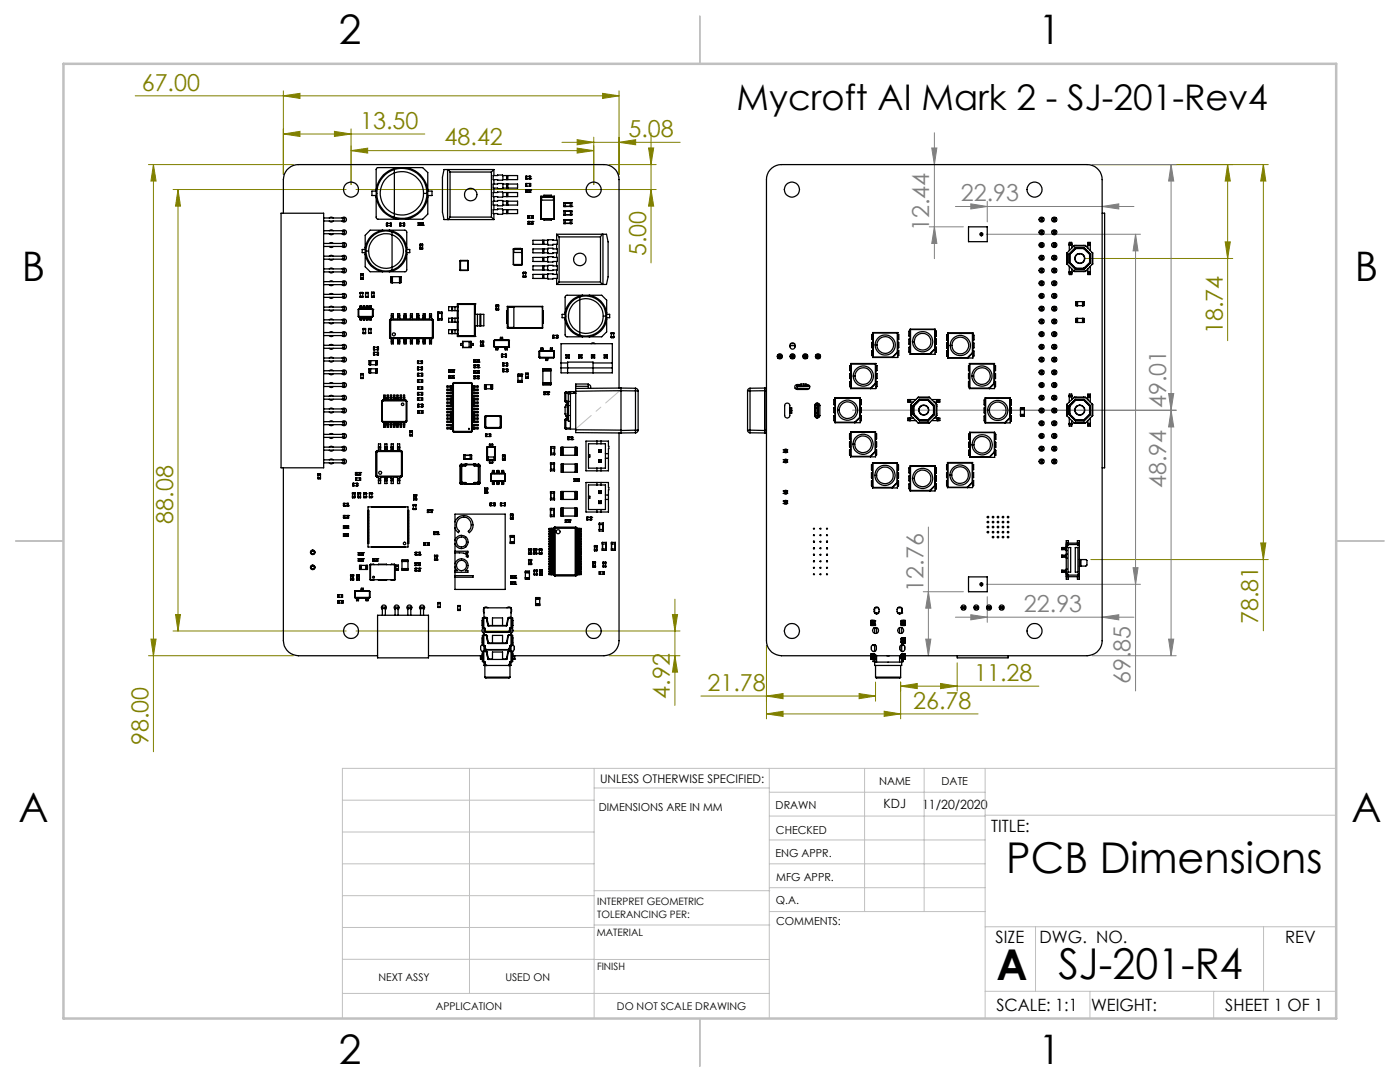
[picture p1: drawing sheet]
<svg xmlns="http://www.w3.org/2000/svg" width="279mm" height="216mm" viewBox="0 0 279 216" stroke-linecap="round" stroke-linejoin="round" font-family="sans-serif">
<defs><g id="words">
<g font-size="8.5">
<text x="200.8" y="174.2">PCB Dimensions</text>
<text x="198.9" y="195.5">A</text>
<text x="211.2" y="195.4">SJ-201-R4</text>
</g>
<g font-size="8.1">
<text x="67.6" y="8.9">2</text>
<text x="207.3" y="8.9">1</text>
<text x="4.4" y="56.1">B</text>
<text x="270.4" y="56.1">B</text>
<text x="3.7" y="164.1">A</text>
<text x="269.7" y="164.1">A</text>
<text x="67.6" y="212.4">2</text>
<text x="207.3" y="212.4">1</text>
</g>
<text font-size="7.1" x="147" y="22">Mycroft AI Mark 2 - SJ-201-Rev4</text>
<g font-size="4.7" fill="#808000">
<text x="28.3" y="18.1">67.00</text>
<text x="71.9" y="25.7">13.50</text>
<text x="88.7" y="29">48.42</text>
<text x="125.4" y="27.4">5.08</text>
<text x="128.9" y="51.1" transform="rotate(-90 128.9 51.1)">5.00</text>
<text x="244" y="66.7" transform="rotate(-90 244 66.7)">18.74</text>
<text x="34.5" y="104.5" transform="rotate(-90 34.5 104.5)">88.08</text>
<text x="251.1" y="124.6" transform="rotate(-90 251.1 124.6)">78.81</text>
<text x="141.2" y="137.9">21.78</text>
<text x="194.4" y="135.9">11.28</text>
<text x="133.7" y="139.4" transform="rotate(-90 133.7 139.4)">4.92</text>
<text x="182.3" y="141.4">26.78</text>
<text x="29.6" y="148.7" transform="rotate(-90 29.6 148.7)">98.00</text>
</g>
<g font-size="4.7" fill="#808080">
<text x="191.7" y="40.2">22.93</text>
<text x="185.5" y="46.1" transform="rotate(-90 185.5 46.1)">12.44</text>
<text x="232.7" y="81.5" transform="rotate(-90 232.7 81.5)">49.01</text>
<text x="232.7" y="97.4" transform="rotate(-90 232.7 97.4)">48.94</text>
<text x="184.3" y="118.1" transform="rotate(-90 184.3 118.1)">12.76</text>
<text x="204.4" y="122.1">22.93</text>
<text x="225.6" y="136.6" transform="rotate(-90 225.6 136.6)">69.85</text>
</g>
<g font-size="3.4">
<text x="197.8" y="166">TITLE:</text>
<text x="198.7" y="188.1">SIZE</text>
<text x="207.5" y="188.1">DWG. NO.</text>
<text x="256.5" y="188.2">REV</text>
<text x="198.8" y="201.7">SCALE: 1:1</text>
<text x="217.7" y="201.8">WEIGHT:</text>
<text x="244.5" y="201.7">SHEET 1 OF 1</text>
</g>
<g font-size="2.5">
<text x="176.3" y="161.3">KDJ</text>
<text x="184" y="161.4">11/20/2020</text>
</g>
<text font-size="2.4" x="119.8" y="156.2">UNLESS OTHERWISE SPECIFIED:</text>
<g font-size="2.2">
<text x="119.5" y="161.8">DIMENSIONS ARE IN MM</text>
<text x="154.8" y="161.4">DRAWN</text>
<text x="175.4" y="156.6">NAME</text>
<text x="187.9" y="156.7">DATE</text>
<text x="154.9" y="166.3">CHECKED</text>
<text x="154.8" y="171">ENG APPR.</text>
<text x="154.9" y="175.7">MFG APPR.</text>
<text x="154.9" y="180.4">Q.A.</text>
<text x="154.9" y="184.6">COMMENTS:</text>
</g>
<g font-size="2.1">
<text x="75.5" y="195.7">NEXT ASSY</text>
<text x="100.9" y="195.7">USED ON</text>
<text x="86.9" y="201.5">APPLICATION</text>
<text x="123.1" y="201.6">DO NOT SCALE DRAWING</text>
</g>
<g font-size="2">
<text x="119.2" y="180.6">INTERPRET GEOMETRIC</text>
<text x="119.2" y="183.1">TOLERANCING PER:</text>
<text x="119.1" y="186.7">MATERIAL</text>
<text x="119.1" y="193.5">FINISH</text>
</g>
</g></defs>
<g fill="none" stroke="#808000" stroke-width=".2">
<path d="M27 19.1h96.5M56.6 19.1l3.3-.5v1zM56.6 18.1v16.7M120.3 18.6l3.2 .5-3.2 .5zM123.5 18.1v16.7M29.6 32.8h29M30.6 32.8v117.2M30.6 32.8l.6 3.3h-1.1zM34.5 37.8h34.6M35.5 37.8l.5 3.3h-1zM35.5 37.8v88.1M56.6 26.7l3.3-.5v1z"/>
<path d="M56.6 26.7h28.2M66.7 26.2l3.4 .5-3.4 .5zM70.1 30.1l3.3-.5v1zM70.1 30.1h48.4M70.1 25.7v11.1M71 37.8h60M112.1 28.4h23.6M115.2 29.6l3.3 .5-3.3 .5zM115.2 27.9l3.3 .5-3.3 .5zM118.5 27.4v9.4M121.6 32.8h9.4M123.5 28.4l3.4-.5v1z"/>
<path d="M129.4 29.5h1.1l-.6 3.3zM129.9 37.8l.6 3.3h-1.1zM129.9 26.5v26M218 32.8h35.1M245 32.8v35.2M245 32.8l.5 3.3h-1zM252.1 32.8l.5 3.3h-1zM252.1 32.8v93.1M216.5 51.6h29.5M244.5 48.3h1l-.5 3.3zM134.7 119.6v21.2M217.7 111.7h35.4"/>
<path d="M251.6 108.3h1l-.5 3.4zM29.6 130.8h29M30.1 127.5h1.1l-.6 3.3zM34.5 125.9h34.6M35 122.6h1l-.5 3.3zM71 125.9h64.7M121.6 130.8h14.1M134.2 122.6h1l-.5 3.3zM134.7 130.8l.5 3.3h-1zM139.9 138.9h34.8M153 138.9l3.3-.5v1zM153 128.8v14.6"/>
<path d="M171.4 138.4l3.3 .5-3.3 .5zM174.7 136.1v3.8M179.7 136.9l3.4-.5v1zM179.7 136.1v7.3M179.7 136.9h27.6M187.7 136.4l3.3 .5-3.3 .5zM191 132.3v5.6M153 142.5l3.3-.6v1zM153 142.5h42.2M176.5 141.9l3.2 .6-3.2 .4z"/>
</g>
<g fill="none" stroke="#808080" stroke-width=".2">
<path d="M185.9 29.5h1.1l-.5 3.3zM186.5 26.5v25.1M218 32.8h16.7M233.7 32.8v98M233.7 32.8l.5 3.3h-1zM185.5 45.3h6.8M186.5 45.3l.5 3.3h-1.1zM190.7 41.2h35.6M193.7 40.7l3.3 .5-3.3 .5zM196.8 46.7h30.8M197 40.2v4.1M220 41.2l3.3-.5v1z"/>
<path d="M226.6 46.7v91.2M226.6 46.7l.5 3.4h-1zM233.2 78.5h1l-.5 3.3zM170.1 81.8h64.6M200.1 81.9h34.6M233.7 81.9l.5 3.3h-1zM184.3 118.1h8M185.3 105.2v25.6M185.3 118.1l.5 3.3h-1.1zM196.8 116.6h30.8M197 119.1v5.1M226.1 113.3h1l-.5 3.3z"/>
<path d="M184.7 127.5h1.1l-.5 3.3zM190.7 123.2h35.6M193.7 122.7l3.3 .5-3.3 .5zM218 130.8h16.7M220 123.2l3.3-.5v1zM233.2 127.5h1l-.5 3.3z"/>
</g>
<path d="M114.9 85.6l9-7.8" fill="none" stroke="#c0c0c0" stroke-width=".2" stroke-dasharray="15.2 1.3 1.3 1.3" stroke-dashoffset="11.2"/>
<g fill="none" stroke="#c0c0c0" stroke-width=".2">
<path d="M68.3 159.7h50.3M93.7 153.3v44.9M118.6 153.3v49.9M118.6 157.2h34.9M153.5 153.3v49.9M153.5 158.1h43.1M172.5 153.3v28.6M184.4 153.3v28.6M196.6 153.3v49.9M266.7 153.3h-198.4v49.9M68.3 178.7h50.3M68.3 172.4h50.3"/>
<path d="M68.3 166h50.3M118.6 177.7h35M153.5 167.6h43.1M153.5 162.8h43.1M153.5 172.4h43.1M153.5 177.1h43.1M196.6 162.7h70.1M68.3 198.2h85.2M68.3 191.4l85.2 .1M68.3 185.1h50.3M118.6 184.6h35M153.6 181.9h43"/>
<path d="M196.6 197.8h70.1M196.6 184.9h70.1M206.7 184.9v12.9M217.5 197.8v5.4M242.2 197.8v5.4M252.2 184.9v12.9"/>
</g>
<path d="M139.7 3.2v9.5M3.1 107.9h9.6M266.7 107.9h9.5M139.7 203.2v9.6" fill="none" stroke="#c0c0c0" stroke-width=".25"/>
<path d="M12.7 12.7h254v190.5h-254z" fill="none" stroke="#c0c0c0" stroke-width=".5"/>
<g fill="#808000">
<path d="M115.2 29.6l3.3 .5-3.3 .5zM70.1 30.1l3.3-.5v1zM171.4 138.4l3.3 .5-3.3 .5zM153 138.9l3.3-.5v1zM176.5 141.9l3.2 .6-3.2 .4zM153 142.5l3.3-.6v1zM187.7 136.4l3.3 .5-3.3 .5zM179.7 136.9l3.4-.5v1z"/>
<path d="M56.6 19.1l3.3-.5v1zM120.3 18.6l3.2 .5-3.2 .5zM56.6 26.7l3.3-.5v1zM66.7 26.2l3.4 .5-3.4 .5zM115.2 27.9l3.3 .5-3.3 .5zM123.5 28.4l3.4-.5v1z"/>
<path d="M134.7 130.8l.5 3.3h-1zM134.2 122.6h1l-.5 3.3zM35 122.6h1l-.5 3.3zM35.5 37.8l.5 3.3h-1zM251.6 108.3h1l-.5 3.4zM252.1 32.8l.5 3.3h-1z"/>
<path d="M30.6 32.8l.6 3.3h-1.1zM30.1 127.5h1.1l-.6 3.3zM129.4 29.5h1.1l-.6 3.3zM129.9 37.8l.6 3.3h-1.1zM245 32.8l.5 3.3h-1zM244.5 48.3h1l-.5 3.3z"/>
</g>
<g fill="#808080">
<path d="M193.7 122.7l3.3 .5-3.3 .5zM220 123.2l3.3-.5v1zM193.7 40.7l3.3 .5-3.3 .5zM220 41.2l3.3-.5v1z"/>
<path d="M186.5 45.3l.5 3.3h-1.1zM185.9 29.5h1.1l-.5 3.3zM233.2 127.5h1l-.5 3.3zM233.7 81.9l.5 3.3h-1z"/>
<path d="M226.6 46.7l.5 3.4h-1zM226.1 113.3h1l-.5 3.3zM185.3 118.1l.5 3.3h-1.1zM184.7 127.5h1.1l-.5 3.3zM233.7 32.8l.5 3.3h-1zM233.2 78.5h1l-.5 3.3z"/>
</g>
<g fill="none" stroke="#000" stroke-width=".25">
<path d="M75.1 39.3a5.2 5.2 0 0 0 4.4 4.4M75.1 38.1h-.9v.9h.9M75.2 33.5l.2-.1h8.9l1.1 1v8.3l-1.1 1h-8.8l-.4-.1v-9.8zM78.7 33.8a5 5 0 0 1 6.5 4.8M78.7 34.5a4.3 4.3 0 0 1 5.8 4.1M78.7 33.8v.7M78.7 34.5a4.3 4.3 0 0 0-2.8 4.1 4.3 4.3 0 0 0 2.8 4.1M78.7 33.8a5 5 0 0 0-3.5 4.8 5 5 0 0 0 3.5 4.8M78.7 34.5v8.2M79.5 33.4a5.1 5.1 0 0 0-4.4 4.5M80.9 33.4a5.2 5.2 0 0 1 4.5 4.5M84.5 38.6h.7"/>
<path d="M84.5 38.6a4.3 4.3 0 0 1-5.8 4.1M85.2 38.6a5 5 0 0 1-6.5 4.8M85.4 39.3a5.2 5.2 0 0 1-4.5 4.4M85.4 38.1h.8v.9h-.8M89.3 33.8v10M89.5 33.8l.3 .5M89.8 34.3v9M89.8 34.3h8.3M98.1 34.3v9M98.6 33.8v1.2M98.6 35.8v.9M98.6 37.5v.9"/>
<path d="M98.6 39.2v.9M98.6 33.8h-10l-.3 1.5v7l.3 1.5h10M98.6 33.8l-.5 .5M100.4 39.2h.7M100.4 38.4h.7M100.4 35.8h.7M100.4 35h.7M100.4 37.5h.7M100.4 36.7h.7M100.4 38.4l-.1-.1-1.9 .1v.8h.9v.1l1.1-.1M100.4 35l-.1-.1-1.9 .1v.8h.9v.1l1.1-.1M100.4 36.7l-.1-.1-1.9 .1v.8h.9v.1l1.1-.1"/>
<path d="M100.4 35v.8M100.4 36.7v.8M100.4 38.4v.8M101.1 35.8h.3M101.1 35h.3M101.1 38.4h.3M101.1 39.2h.3M101.1 37.5h.3M101.1 36.7h.3M101.1 35v.8M101.1 36.7v.8M101.1 38.4v.8"/>
<path d="M101.4 38.4h1.9v.8h-1.9M101.4 35h1.9v.8h-1.9M101.4 36.7h1.9v.8h-1.9M101.4 35v.8M101.4 36.7v.8M101.4 38.4v.8M104.9 37.9h.1M104.9 38.3v.1M104.9 35.2h.2v.5M104.9 35.7h.1M104.9 38.3h1M104.9 37.9h1"/>
<path d="M104.9 35.2v.5M104.9 37.9v.4M104.9 35.7h1M104.9 35.2h1M105 36.6v.5M105 36.6h.9M105 37.1h.9M105.1 37.1h.1M105.1 36.6h.1M105.1 36.6v.5M105.1 37.9h.1M105.1 38.3v.1"/>
<path d="M105.1 35.7h.1M105.1 37.9v.4M105.1 37.9h.6M105.1 35.6h.6M105.7 38.3v.1M105.7 37.9h.1M105.7 35.7h.1M105.7 36.6v.5M105.7 37.9v.4M105.9 36.6v.5M105.9 38.3v.1M105.9 37.9h.1"/>
<path d="M105.9 35.7h.1M105.9 35.2h-.2v.5M105.9 35.2v.5M105.9 37.9v.4M107.9 39.2h.1M107.9 39.2v4.5M107.9 39.2h2.7M108 39.2v4.4M108 39.2h2.6M108.1 39.3h2.4v.6h-2.4zM108.5 39.1v-.2h1.5v.2M108.5 39.1h1.5"/>
<path d="M108.5 39.1v.1M110 39.1v.1M110.6 39.2v4.4M110.6 39.2h.1M110.6 39.2v4.5M56.1 42.5h8.5v50.8h-8.5zM56.6 42.5v-6.7a2.99 2.99 0 0 1 2.9-3h61a2.99 2.99 0 0 1 3 3v41.6M64.6 51.1h3.8M64.6 51.7h3.8M64.6 53.7h3.8M64.6 54.3h3.8M64.6 56.8h3.8"/>
<path d="M64.6 56.2h3.8M64.6 59.3h3.8M64.6 58.7h3.8M64.6 46.6h3.8M64.6 46h3.8M64.6 48.6h3.8M64.6 49.2h3.8M64.6 44.1h3.8M64.6 43.5h3.8M65.7 51.1l.4-.2 .4 .2M65.7 51.7l.4 .2 .4-.2M65.7 53.7l.4-.2 .4 .2"/>
<path d="M65.7 54.3l.4 .2 .4-.2M65.7 56.2l.4-.2 .4 .2M65.7 56.8l.4 .2 .4-.2M65.7 46l.4-.1 .4 .1M65.7 46.6l.4 .2 .4-.2M65.7 48.6l.4-.2 .4 .2M65.7 49.2l.4 .2 .4-.2M65.7 43.5l.4-.2 .4 .2M65.7 44.1l.4 .2 .4-.2M65.7 58.7l.4-.1 .4 .1M65.7 59.3l.4 .2 .4-.2M68.3 56.2a.49 .49 0 0 1 .7-.1 .49 .49 0 0 1 0 .8 .49 .49 0 0 1-.7-.1"/>
<path d="M68.3 58.7a.49 .49 0 0 1 .7 0 .49 .49 0 0 1 0 .7 .49 .49 0 0 1-.7-.1M68.3 53.7a.49 .49 0 0 1 .7-.1 .49 .49 0 0 1 0 .7 .49 .49 0 0 1-.7 0M68.3 51.1a.49 .49 0 0 1 .7 0 .49 .49 0 0 1 0 .7 .49 .49 0 0 1-.7-.1M68.3 46a.49 .49 0 0 1 .7 0 .49 .49 0 0 1 0 .7 .49 .49 0 0 1-.7-.1M68.3 48.6a.49 .49 0 0 1 .7-.1 .49 .49 0 0 1 0 .7 .49 .49 0 0 1-.7 0M68.3 43.5a.49 .49 0 0 1 .7-.1 .49 .49 0 0 1 0 .8 .49 .49 0 0 1-.7-.1M68.4 43.5h.4v.6h-.4M68.4 51.1h.4v.6h-.4M68.4 48.6h.4v.6h-.4M68.4 46h.4v.6h-.4M68.4 58.7h.4v.6h-.4M68.4 53.7h.4v.6h-.4"/>
<path d="M68.4 56.2h.4v.6h-.4M68.4 43.5v.6M68.4 46v.6M68.4 48.6v.6M68.4 51.1v.6M68.4 53.7v.6M68.4 56.2v.6M68.4 58.7v.6M71.9 59.1l.5 .1zM71.9 59.3h.1M71.9 58.4h.5M71.9 58.5h.5z"/>
<path d="M71.9 59.3h.5M71.9 58.4v.9M72 55.5h.1M72 54.7h.5M72 55.6h.5M72 54.8v.1M72 54.7v.9M72 55.5h.5M72 54.8h.5M72.4 59.3h.1M72.4 58.4v.9M72.5 55.5h.1"/>
<path d="M72.5 54.8v.1M72.5 54.7v.9M72.9 50.7a4.1 4.1 0 0 0 3.5 3.5M72.9 49.8h-.6v.6h.6M73 58.5l.5 .1zM73 59.2h.1M73 58.4h.5M73 59.3h.1M73 59.3h.5M73 58.4v.9M73 59.2h.5M73 50.1a4 4 0 0 0 5.2 3.8"/>
<path d="M73 50.1h.6M73.5 59.2h.1M73.5 59.3h.1M73.5 58.4v.9M73.6 50.1a3.5 3.5 0 0 0 4.6 3.2M73.9 45.9h7l.2 .2 .1 7.8-.2 .3h-7.1l-1-1v-6.2zM74.2 58.5h.4zM74.2 58.3h.1M74.2 59.1l.4 .1zM74.2 59.3h.1M74.2 59.3h.4M74.2 58.3h.4"/>
<path d="M74.2 58.3v1M74.6 58.3h.1M74.6 59.3h.1M74.6 58.3v1M76.4 45.9a4.2 4.2 0 0 0-3.5 3.6M77.1 45h.1M77.1 44.6h.1M77.1 44.6v.4M77.2 44.6h.9M77.2 45h.9M77.3 44.6v.4zM77.7 45.9a4.2 4.2 0 0 1 3.5 3.6"/>
<path d="M77.9 44.6l.1 .4zM78.1 55.2v1.2M78.1 45h.1M78.1 44.6h.1M78.1 44.6v.4M78.1 56.4h1.9M78.1 55.2h1.9M78.2 46.8a3.5 3.5 0 0 0-4.6 3.3M78.2 53.3v.6M78.2 46.3v.5M78.2 46.3a4 4 0 0 1 2.8 3.8 4 4 0 0 1-2.8 3.8M78.2 46.8a3.5 3.5 0 0 1 2.3 3.3 3.5 3.5 0 0 1-2.3 3.2"/>
<path d="M78.2 46.3a4 4 0 0 0-5.2 3.8M78.2 46.8v6.5M78.3 55.2v1.2zM78.7 42.7v.7M79.7 55.2l.1 1.2zM79.8 45h.1M79.8 44.6h.1M79.8 44.6v.4M79.8 44.6h.9M79.8 45h.9M79.9 44.6l.1 .4zM80 55.2v1.2"/>
<path d="M80.6 44.6v.4zM80.7 45h.1M80.7 44.6h.1M80.7 44.6v.4M81.2 50.7a4.1 4.1 0 0 1-3.5 3.5M81.2 49.8h.6v.6h-.6M83.5 44.5h.2v.4M83.5 44.9h.1M83.5 44.5h1M83.5 44.9h1M83.5 44.5v.4M83.7 44.9h.1"/>
<path d="M83.7 44.9h.6M83.9 49.5h.4v.2M83.9 49.5h.1M83.9 49.7h.1M83.9 48.9h.1M83.9 48.7h.1M83.9 48.7v1M83.9 49.7h.4M83.9 48.7h.4M84.3 44.9h.1M84.3 48.7v.2h-.4M84.3 48.7v1"/>
<path d="M84.5 44.5h-.2v.4M84.5 44.9h.1M84.5 44.5v.4M89.8 43.3h8.3M89.8 43.3l-.3 .5M91.8 52.1h.1M91.8 53.9l.1 .1M91.8 53.9h.1M91.8 52.1v1.8M91.9 53.9v.1M91.9 52l-.1 .1M91.9 52v.1"/>
<path d="M91.9 54h1.4M91.9 53.9h1.4M91.9 52h1.4M91.9 52.1h1.4M91.9 52.1v1.8M93.3 53.9v.1M93.3 52l.1 .1M93.3 52.1h.1M93.3 52v.1M93.3 53.9h.1M93.3 52.1v1.8M93.4 53.9l-.1 .1"/>
<path d="M93.4 52.1v1.8M98.1 43.3l.5 .5M98.6 40.9v.9M98.6 42.6v1.2M100.4 41.8h.7M100.4 42.6h.7M100.4 40.1h.7M100.4 40.9h.7M100.4 40.1l-.1-.1-1.9 .1v.8h.9v.2h1l.1-.2M100.4 41.8l-.1-.1-1.9 .1v.8h.9v.2h1l.1-.2M100.4 40.1v.8M100.4 41.8v.8"/>
<path d="M101.1 40.1h.3M101.1 40.9h.3M101.1 41.8h.3M101.1 42.6h.3M101.1 40.1v.8M101.1 41.8v.8M101.4 41.8h1.9v.8h-1.9M101.4 40.1h1.9v.8h-1.9M101.4 40.1v.8M101.4 41.8v.8M102.4 49.7h.1M102.4 49.7h1.8"/>
<path d="M102.4 52.8h1.8M102.4 49.7v3.1M102.5 49.7l-.1 3.1M102.5 49.7h1.7M102.5 49.8h1.6v.6h-1.6zM102.7 52.9h1.2M102.7 49.6h1.2M102.7 49.6v.1M102.7 52.8v.1M103.9 49.6v.1M103.9 52.8v.1M104.2 49.7v3.1"/>
<path d="M104.2 49.7h.1M104.4 55.1h.5zM104.4 54.5h.1M104.4 54.4h.5M104.4 55.3h.5M104.4 54.5h.5M104.4 54.4v.9M104.9 54.5h.1M104.9 54.4v.9M105.4 44.2h.1M105.4 44.7h1M105.4 44.2h1"/>
<path d="M105.4 44.2v.5M105.4 43v.5M105.4 43.5h.9M105.4 43h.9M105.6 43.5h.1M105.6 43h.1M105.6 43v.5M105.6 44.2v.5h-.2M105.6 44.2h.1M105.6 44.2h.6M106.2 44.2v.5h.2M106.2 44.2h.1"/>
<path d="M106.2 43v.5zM106.3 43v.5M106.4 44.2h.1M106.4 44.2v.5M107.9 43.7h2.7M108 43.6l-.1 .1M108 43.6h2.6M108.3 53.9h.2M108.3 53.1h.2M108.3 55.6h.2M108.3 54.8h.2M108.3 48.8h.2"/>
<path d="M108.3 47.9h.2M108.3 52.2h.2M108.3 51.4h.2M108.3 50.4h.2M108.3 49.7h.2M108.3 47.9v.9M108.3 49.7v.7M108.3 51.4v.8M108.3 53.1v.8M108.3 54.8v.8M108.3 47.9h-1.9v.9h1.9M108.3 49.7h-1.9v.7h1.9"/>
<path d="M108.3 51.4h-1.9v.8h1.9M108.3 53.1h-1.9v.8h1.9M108.3 54.8h-1.9v.8h1.9M108.5 43.8v.1h1.5v-.1M108.5 53.1h.8M108.5 53.9h.8M108.5 51.4h.8M108.5 52.2h.8M108.5 54.8h.8M108.5 55.6h.8M108.5 50.4h.8M108.5 49.7h.8"/>
<path d="M108.5 48.8h.8M108.5 47.9h.8M108.5 43.8h1.5M108.5 43.7v.1M108.5 47.9v.9M108.5 49.7v.7M108.5 51.4v.8M108.5 53.1v.8M108.5 54.8v.8M109.3 47.9l.1-.1 1.8 .1v.9h-.9v.1h-.9l-.1-.1M109.3 49.7l.1-.2 1.8 .2v.7h-.9v.2h-.9l-.1-.2M109.3 51.4l.1-.2 1.8 .2v.8h-.9v.1l-1-.1"/>
<path d="M109.3 53.1l.1-.1 1.8 .1v.8h-.9v.1l-1-.1M109.3 54.8l.1-.2 1.8 .2v.8h-.9v.1l-1-.1M109.3 47.9v.9M109.3 49.7v.7M109.3 51.4v.8M109.3 53.1v.8M109.3 54.8v.8M110 43.7v.1M110.6 43.6v.1M111.1 46.7h9.9l.4 1.6v6.9l-.4 1.6h-9.9M111.1 46.7l.5 .6M111.1 46.7v1.2"/>
<path d="M111.1 48.8v.9M111.1 50.4v1M111.1 52.2v.9M111.1 53.9v.9M111.1 55.6v1.2M111.6 56.3l-.5 .5M111.6 56.3h8.2M111.6 47.3h8.2M111.6 47.3v9M112.5 41.2h.1M112.5 40.5l.3-.1v.8M112.5 41.2h1.6"/>
<path d="M112.5 40.5v.7M112.5 40.5h1.6M112.5 42.1h.1M112.5 44.6h.1M112.5 43.9l.3-.1v.8M112.5 42.1h1.6M112.5 42.9h1.6M112.5 42.1v.8M112.5 43.9v.7M112.5 44.6h1.6M112.5 43.9h1.6M112.8 42.1h.1"/>
<path d="M112.8 42.1v.8h-.3M112.8 41.2h.1M112.8 44.6h.1M112.8 43.9h1M112.8 42.8h1M112.8 42.2h1M112.8 41.2h1M112.8 40.5h1M112.8 44.6h1M112.9 59l.2-.1h7l1 1v6.3l-1 1h-7l-.2-.1-.1-.2v-7.7zM113.8 41.2h.1M113.8 44.6h.1"/>
<path d="M113.8 42.1v.8h.3M113.8 42.1h.1M114.1 42.1h.1M114.1 40.5l-.3-.1v.8M114.1 41.2h.1M114.1 44.6h.1M114.1 43.9l-.3-.1v.8M114.1 40.5v.7M114.1 42.1v.8M114.1 43.9v.7M115.7 59.8a3.5 3.5 0 0 1 4.7 3.3M115.7 59.2a4 4 0 0 0-2.8 3.9 4 4 0 0 0 2.8 3.8"/>
<path d="M115.7 59.2v.6M115.7 59.8a3.5 3.5 0 0 0-2.3 3.3 3.5 3.5 0 0 0 2.3 3.2M115.7 59.2a4 4 0 0 1 5.2 3.9M115.7 59.8v6.5M116.3 58.9a4.1 4.1 0 0 0-3.5 3.5M117.6 58.9a4.1 4.1 0 0 1 3.5 3.5M119.8 56.3l.4 .5M119.8 47.3v9M120.2 46.7l-.4 .6M120.3 46.7v10.1M193.3 45.3h3.7v2.9h-3.7zM207.8 43.7h.2"/>
<path d="M207.8 58.9h.2M207.8 48.8h.2M207.8 59.2h.2M207.8 51.3h.2M207.8 49h.2M207.8 51.6h.2M207.8 46.2h.2M207.8 44h.2M207.8 56.7h.2M207.8 56.4h.2M207.8 46.5h.2M207.8 54.1h.2"/>
<path d="M207.8 53.8h.2M208 48.6h.1M208 49.2h.1M208 43.5h.1M208 44.1h.1M208 46.6h.1M208 46h.1M208 53.7h.1M208 54.3h.1M208 56.2h.1M208 56.8h.1M208 58.7h.1"/>
<path d="M208 59.3h.1M208 51.1h.1M208 51.7h.1M208 51.1h-.2v.6h.2M208 53.7h-.2v.6h.2M208 56.2h-.2v.6h.2M208 58.7h-.2v.6h.2M208 46h-.2v.6h.2M208 48.6h-.2v.6h.2M208 43.5h-.2v.6h.2M208 43.5v.6M208 46v.6"/>
<path d="M208 48.6v.6M208 51.1v.6M208 53.7v.6M208 56.2v.6M208 58.7v.6M208.1 51.1h.2M208.1 51.7h.2M208.1 53.7h.2M208.1 54.3h.2M208.1 56.8h.2M208.1 56.2h.2M208.1 59.3h.2"/>
<path d="M208.1 58.7h.2M208.1 46.6h.2M208.1 46h.2M208.1 48.6h.2M208.1 49.2h.2M208.1 44.1h.2M208.1 43.5h.2M208.1 43.5v.6M208.1 46v.6M208.1 48.6v.6M208.1 51.1v.6M208.1 53.7v.6"/>
<path d="M208.1 56.2v.6M208.1 58.7v.6M210 51.1h.5M210 51.7h.5M210 53.7h.5M210 54.3h.5M210 56.8h.5M210 56.2h.5M210 59.3h.5M210 58.7h.5M210 46.6h.5M210 46h.5"/>
<path d="M210 48.6h.5M210 49.2h.5M210 44.1h.5M210 43.5h.5M210.3 43.7h.2M210.3 58.9h.2M210.3 48.8h.2M210.3 59.2h.2M210.3 51.3h.2M210.3 49h.2M210.3 51.6h.2M210.3 46.2h.2"/>
<path d="M210.3 44h.2M210.3 56.7h.2M210.3 56.4h.2M210.3 46.5h.2M210.3 54.1h.2M210.3 53.8h.2M210.3 43.5v.6M210.3 46v.6M210.3 48.6v.6M210.3 51.1v.6M210.3 53.7v.6M210.3 56.2v.6"/>
<path d="M210.3 58.7v.6M210.5 56.2h.1M210.5 56.8h.1M210.5 59.3h.1M210.5 58.7h.1M210.5 51.1h.1M210.5 51.7h.1M210.5 53.7h.1M210.5 54.3h.1M210.5 46.6h.1M210.5 46h.1M210.5 48.6h.1"/>
<path d="M210.5 49.2h.1M210.5 44.1h.1M210.5 43.5h.1M210.5 43.5v.6M210.5 46v.6M210.5 48.6v.6M210.5 51.1v.6M210.5 53.7v.6M210.5 56.2v.6M210.5 58.7v.6M210.6 51.1h.2M210.6 51.7h.2"/>
<path d="M210.6 53.7h.2M210.6 54.3h.2M210.6 56.8h.2M210.6 56.2h.2M210.6 59.3h.2M210.6 58.7h.2M210.6 46.6h.2M210.6 46h.2M210.6 48.6h.2M210.6 49.2h.2M210.6 44.1h.2M210.6 43.5h.2"/>
<path d="M210.6 43.5v.6M210.6 46v.6M210.6 48.6v.6M210.6 51.1v.6M210.6 53.7v.6M210.6 56.2v.6M210.6 58.7v.6M213 50.4l-.1 .1v2.2h.1M213 50.4v2.3M213 52.7l1.3 1.4M213.4 50.7h.1M213.4 52.5l1.2 1.2"/>
<path d="M213.4 50.7v1.8M213.4 52.4v.1M213.4 48.9h.1M213.4 54.2v.1M213.4 48.6v.1M213.4 54.4v.1M213.4 54.2h.5M213.4 48.7h.5M213.4 54.5h.5M213.4 52.4l1.2 1.3M213.4 52.4h.1M213.4 48.6v-.2h.5v.2"/>
<path d="M213.4 48.7v.2M213.4 48.9v1.1M213.4 50.7v1.7M213.4 53.2v1M213.4 54.3v.1M213.4 54.5v.3h.5v-.3M213.4 48.9h.5M213.4 54.3h.5M213.4 54.4h.5M213.4 48.6h.5M213.5 50.8v1.6M213.5 50.8h.1"/>
<path d="M213.5 52.4h.1M213.5 50.7v.1M213.5 52.5l1.1 1.1M213.5 50.7h.1M213.5 52.4v.1M213.5 52.4l1.2 1.1M213.9 48.9h.1M213.9 54.2v.1M213.9 48.6v.1M213.9 54.4v.1M213.9 48.7v.2M213.9 48.9v.6"/>
<path d="M213.9 53.7v.5M213.9 54.3v.1M214.3 49.1l.1-.1h2.2l.1 .1M214.3 54.1l.1 .1h2.2l.1-.1M214.3 49.1h2.4M214.3 54.1h2.4M214.3 49.1l-1.3 1.3M214.6 49.4v.1M214.6 49.4l-1.2 1.3M214.6 49.4h1.8M214.6 53.7h1.8M214.6 49.6l-1.1 1.1"/>
<path d="M214.6 49.6h.1M214.6 53.6h.1M214.6 49.5v.1M214.6 49.5h.1M214.6 53.7h.1M214.6 49.5h1.8M214.6 49.5l-1.2 1.2M214.6 53.6v.1M214.7 49.6l-1.2 1.2M214.7 53.5l-.1 .1M214.7 49.6h1.6M214.7 53.5h1.6"/>
<path d="M214.7 53.5v.1M214.7 49.5h1.6M214.7 49.5v.1M215.5 50.6h.1M216.3 49.6l1.2 1.2M216.3 53.5v.1h-1.6M216.3 49.5v.1M216.3 53.5l.1 .1M216.3 49.5h.1M216.3 49.5l.1 .1M216.3 53.6l.1 .1M216.4 49.6l1.1 1.1"/>
<path d="M216.4 49.6h-.1M216.4 53.6h-.1M216.4 53.7h.1M216.4 49.5h-.1M216.4 49.5l1.2 1.2M216.4 49.4v.1M216.4 49.4l1.2 1.3M216.7 49.1l1.3 1.3M217.1 54.2v.1M217.1 48.9h.1M217.1 48.6v.1M217.1 54.4v.1"/>
<path d="M217.1 54.2h.5M217.1 48.7h.5M217.1 54.5h.5M217.1 48.6v-.2h.5v.2M217.1 54.5v.3h.5v-.3M217.1 48.9h.5M217.1 54.3h.5M217.1 48.7v.2M217.1 48.9v.6M217.1 53.7v.5M217.1 54.3v.1M217.1 54.4h.5"/>
<path d="M217.1 48.6h.5M217.5 50.8v1.6M217.5 52.4l-1.2 1.1M217.5 52.4v.1M217.5 52.4h.1M217.5 50.8h.1M217.5 50.7v.1M217.5 52.5l-1.1 1.1M217.5 50.7h.1M217.6 52.4v.1M217.6 50.7h.1M217.6 54.2v.1"/>
<path d="M217.6 48.9h.1M217.6 48.6v.1M217.6 54.4v.1M217.6 52.4l-1.2 1.3M217.6 50.7h-.1M217.6 48.7v.2M217.6 48.9v1.1M217.6 50.7v1.7M217.6 53.2v1M217.6 54.3v.1M217.6 52.5l-1.2 1.2M217.6 50.7v1.8"/>
<path d="M218 50.4l.1 .1v2.2h-.1M218 50.4v2.3M218 52.7l-1.3 1.4M220 42.5h.5v50.8h-.5M64.6 68.9h3.8M64.6 71.4h3.8M64.6 72h3.8M64.6 76.5h3.8M64.6 77.1h3.8M64.6 69.5h3.8M64.6 61.9h3.8M64.6 61.3h3.8"/>
<path d="M64.6 79.7h3.8M64.6 79.1h3.8M64.6 64.4h3.8M64.6 63.8h3.8M64.6 74.6h3.8M64.6 74h3.8M64.6 67h3.8M64.6 66.4h3.8M65.7 68.9l.4-.2 .4 .2M65.7 69.5l.4 .2 .4-.2M65.7 66.4l.4-.2 .4 .2M65.7 67l.4 .2 .4-.2"/>
<path d="M65.7 61.3l.4-.2 .4 .2M65.7 61.9l.4 .2 .4-.2M65.7 63.8l.4-.2 .4 .2M65.7 64.4l.4 .2 .4-.2M65.7 76.5l.4-.2 .4 .2M65.7 77.1l.4 .2 .4-.2M65.7 74l.4-.2 .4 .2M65.7 74.6l.4 .2 .4-.2M65.7 71.4l.4-.1 .4 .1M65.7 72l.4 .2 .4-.2M65.7 79.1l.4-.2 .4 .2M65.7 79.7l.4 .2 .4-.2"/>
<path d="M68.3 66.4a.49 .49 0 0 1 .7-.1 .49 .49 0 0 1 0 .7 .49 .49 0 0 1-.7 0M68.3 63.8a.49 .49 0 0 1 .7 0 .49 .49 0 0 1 0 .7 .49 .49 0 0 1-.7-.1M68.3 61.3a.49 .49 0 0 1 .7-.1 .49 .49 0 0 1 0 .7 .49 .49 0 0 1-.7 0M68.3 71.4a.49 .49 0 0 1 .7 0 .49 .49 0 0 1 0 .7 .49 .49 0 0 1-.7-.1M68.3 68.9a.49 .49 0 0 1 .7-.1 .49 .49 0 0 1 0 .8 .49 .49 0 0 1-.7-.1M68.3 76.5a.49 .49 0 0 1 .7 0 .49 .49 0 0 1 0 .7 .49 .49 0 0 1-.7-.1M68.3 74a.49 .49 0 0 1 .7-.1 .49 .49 0 0 1 0 .7 .49 .49 0 0 1-.7 0M68.3 79.1a.49 .49 0 0 1 .7-.1 .49 .49 0 0 1 0 .7 .49 .49 0 0 1-.7 0M68.4 76.5h.4v.6h-.4M68.4 68.9h.4v.6h-.4M68.4 71.4h.4v.6h-.4M68.4 74h.4v.6h-.4"/>
<path d="M68.4 66.4h.4v.6h-.4M68.4 61.3h.4v.6h-.4M68.4 79.1h.4v.6h-.4M68.4 63.8h.4v.6h-.4M68.4 61.3v.6M68.4 63.8v.6M68.4 66.4v.6M68.4 68.9v.6M68.4 71.4v.6M68.4 74v.6M68.4 76.5v.6M68.4 79.1v.6"/>
<path d="M71.5 61.7v1.4M71.5 61.7h.1M71.5 63.1l.1 .1M71.5 63.1h.1M71.5 61.7l.1 .1M71.6 61.8v1.3M71.6 63.1h.1M71.6 63.2h.1M71.6 63.2h2.7M71.6 61.7h2.7M71.6 61.7h-.1M71.6 61.7h.1"/>
<path d="M71.6 61.6v.1M71.6 61.6h2.7M71.6 61.6l-.1 .1M71.6 63.1v.1M71.6 61.7v.1M71.6 63.1h2.7M71.9 61.3v.4M71.9 63.3v.2M71.9 63.2h.1M71.9 63.5v.1M71.9 61.2v.1M71.9 63.6v.3h.2v-.3"/>
<path d="M71.9 63.6h.2M71.9 63.5h.2M71.9 61.2h.2M71.9 63.3h.2M71.9 61.3h.2M71.9 61.2v-.2h.2v.2M71.9 63.2v.1M72 75.5h.5M72 75.4h.5zM72 74.6h.5M72 74.7v.1M72 74.7h.5"/>
<path d="M72 74.6v.9M72.1 61.3v.4M72.1 63.3v.2M72.1 63.2h.1M72.1 63.5v.1M72.1 61.2v.1M72.1 63.2v.1M72.5 65.5v.1M72.5 66.5v.1M72.5 66.4h.5zM72.5 65.7l.5 .1zM72.5 66.5h.5"/>
<path d="M72.5 65.5h.5M72.5 65.6v.9M72.5 63.3v.2M72.5 61.3v.4M72.5 63.2h.1M72.5 61.2v.1M72.5 63.5v.1M72.5 74.7v.1M72.5 63.6v.3h.3v-.3M72.5 63.6h.3M72.5 63.5h.3M72.5 61.2h.3"/>
<path d="M72.5 63.3h.3M72.5 61.3h.3M72.5 61.2v-.2h.3v.2M72.5 63.2v.1M72.5 74.6v.9M72.8 63.3v.2M72.8 61.3v.4M72.8 63.2h.1M72.8 61.2v.1M72.8 63.5v.1M72.8 63.2v.1M73 65.5v.1"/>
<path d="M73 66.5v.1M73 65.6v.9M73.1 63.3v.2M73.1 61.3v.4M73.1 63.2h.1M73.1 61.2v.1M73.1 63.5v.1M73.1 63.6v.3h.3v-.3M73.1 63.6h.3M73.1 63.5h.3M73.1 61.2h.3M73.1 61.2v-.2h.3v.2"/>
<path d="M73.1 63.3h.3M73.1 61.3h.3M73.1 63.2v.1M73.4 63.3v.2M73.4 61.3v.4M73.4 63.2h.1M73.4 61.2v.1M73.4 63.5v.1M73.4 63.2v.1M73.6 66.4h.4zM73.6 66.5h.4M73.6 65.5v.1"/>
<path d="M73.6 65.7l.4 .1zM73.6 65.5h.4M73.6 65.6v.9M73.7 73.6v.8M73.7 73.6h.2M73.7 74.4h.2M73.7 72v.8M73.7 72.8h1.3M73.7 72h1.3M73.8 61.3v.4M73.8 63.3v.2M73.8 63.2h.1"/>
<path d="M73.8 61.2v.1M73.8 63.5v.1M73.8 63.6v.3h.3v-.3M73.8 63.6h.3M73.8 63.5h.3M73.8 61.2h.3M73.8 63.3h.3M73.8 61.3h.3M73.8 61.2v-.2h.3v.2M73.8 63.2v.1M73.9 74.4h.1M73.9 73.6h.1"/>
<path d="M73.9 73.6v.8M73.9 72l.1 .8zM74 73.6h1.2M74 74.4h1.2M74 73.6v.8M74 65.5v.1M74 65.6v.9M74.1 61.3v.4M74.1 63.3v.2M74.1 63.2h.1M74.1 61.2v.1M74.1 63.5v.1"/>
<path d="M74.1 63.2v.1M74.3 63.1v.1M74.3 61.7h.1M74.3 61.7v.1M74.3 63.1h.1M74.3 61.6v.1M74.3 61.8v1.3M74.3 61.6l.1 .1M74.4 61.7l-.1 .1M74.4 61.7v1.4M74.4 61.7h.1M74.4 63.1l-.1 .1"/>
<path d="M74.6 70.3v.5M74.6 69.3v.5M74.6 69.3h.9M74.6 70.8h.9M74.6 69.8h.9M74.6 70.3h.9M74.7 70.3v.5zM74.7 69.3v.5zM75 74.4h.1M75 73.6h.1M75 72h.1M75 72.8h.1"/>
<path d="M75 72v.8M75 73.6v.8M75 72.8h.2M75 72h.2M75.2 73.6v.8M75.2 72v.8M75.3 70.8h.1M75.3 70.3h.1M75.3 69.3h.1M75.3 69.8h.1M75.3 69.3v.5M75.3 70.3v.5"/>
<path d="M75.5 70.3v.5M75.5 69.3v.5M76.4 79.8v.1M76.4 79.8l-.2 .2M76.4 79.8h.2M76.4 79.9v.1M76.4 79.9l-.2 .2M76.4 79.9h4.6M76.4 80l-.1 .1M76.4 80h4.5M76.6 79.4v.3M76.6 79.3v.1"/>
<path d="M76.6 79.7h.3M76.6 79.4h.3M76.6 79.3v-.5h.3v.5M76.6 79.7v.2M76.6 79.3h.3M76.9 79.4v.3M76.9 79.3v.1M76.9 79.8h.4M76.9 79.7v.2M77.3 79.4v.3M77.3 79.3v.1M77.3 79.7h.2"/>
<path d="M77.3 79.4h.2M77.3 79.3v-.5h.2v.5M77.3 79.7v.2M77.3 79.3h.2M77.5 79.4v.3M77.5 79.3v.1M77.5 79.8h.4M77.5 79.7v.2M77.8 63.9h.1M77.8 67.4l.1 .2M77.8 63.9v3.5M77.8 63.9h.2"/>
<path d="M77.8 67.3v.1M77.8 63.9v3.4M77.8 67.3l.2 .2M77.9 79.4v.3M77.9 79.3v.1M77.9 79.7h.3M77.9 79.4h.3M77.9 79.3v-.5h.3v.5M77.9 79.7v.2M77.9 79.3h.3M77.9 63.7h.1M77.9 63.7l-.1 .2"/>
<path d="M77.9 67.6h.2M77.9 63.7h.2M78 67.3h-.2M78 63.7v.2M78 67.5l-.1 .1M78 67.5h8.3M78 63.9v3.4M78 67.3v.1M78 63.7h8.3M78 63.7l-.2 .2M78 67.4v.1M78 67.4h8.2"/>
<path d="M78 63.9h8.2M78 63.9h.1M78.1 67.9v.3M78.1 63.1v.3M78.1 68.2v.1M78.1 63v.1M78.1 68.2h.4M78.1 67.9h.4M78.1 63v-.4h.4v.4M78.1 63.4v.3M78.1 67.5v.4M78.1 68.3v.3h.4v-.3"/>
<path d="M78.1 63.4h.4M78.1 63.1h.4M78.1 68.3h.4M78.1 63h.4M78.2 79.4v.3M78.2 79.3v.1M78.2 79.7v.2M78.2 79.8h.4M78.5 67.9v.3M78.5 63.1v.3M78.5 68.2v.1M78.5 63v.1"/>
<path d="M78.5 67.6h.9M78.5 63.4v.3M78.5 67.5v.4M78.5 63.7h.9M78.6 79.4v.3M78.6 79.3v.1M78.6 79.7h.2M78.6 79.4h.2M78.6 79.3v-.5h.2v.5M78.6 79.7v.2M78.6 79.3h.2M78.8 79.4v.3"/>
<path d="M78.8 79.3v.1M78.8 79.7v.2M78.8 79.8h.4M79.2 79.4v.3M79.2 79.3v.1M79.2 79.7h.2M79.2 79.4h.2M79.2 79.3v-.5h.2v.5M79.2 79.7v.2M79.2 79.3h.2M79.4 63.1v.3M79.4 67.9v.3"/>
<path d="M79.4 63v.1M79.4 68.2v.1M79.4 68.2h.4M79.4 67.9h.4M79.4 63v-.4h.4v.4M79.4 63.4v.3M79.4 67.5v.4M79.4 68.3v.3h.4v-.3M79.4 63.4h.4M79.4 63.1h.4M79.4 68.3h.4M79.4 63h.4"/>
<path d="M79.4 79.4v.3M79.4 79.3v.1M79.4 79.7v.2M79.4 79.8h.5M79.8 63.1v.3M79.8 67.9v.3M79.8 63v.1M79.8 68.2v.1M79.8 67.6h.8M79.8 63.7h.8M79.8 63.4v.3M79.8 67.5v.4"/>
<path d="M79.9 79.4v.3M79.9 79.3v.1M79.9 79.7h.2M79.9 79.4h.2M79.9 79.3v-.5h.2v.5M79.9 79.7v.2M79.9 79.3h.2M80.1 79.4v.3M80.1 79.3v.1M80.1 79.8h.4M80.1 79.7v.2M80.5 79.4v.3"/>
<path d="M80.5 79.3v.1M80.5 79.7h.3M80.5 79.4h.3M80.5 79.3v-.5h.3v.5M80.5 79.7v.2M80.5 79.3h.3M80.6 67.9v.3M80.6 63.1v.3M80.6 68.2v.1M80.6 63v.1M80.6 68.2h.4M80.6 67.9h.4"/>
<path d="M80.6 63v-.4h.4v.4M80.6 68.3v.3h.4v-.3M80.6 63.4v.3M80.6 67.5v.4M80.6 63.4h.4M80.6 63.1h.4M80.6 68.3h.4M80.6 63h.4M80.8 79.4v.3M80.8 79.3v.1M80.8 79.8h.2M80.8 79.7v.2"/>
<path d="M80.9 80l.2 .1M81 79.9l-.1 .1M81 79.9l.1 .2M81 79.8v.1M81 79.8l.2 .2M81 67.9v.3M81 63.1v.3M81 68.2v.1M81 63v.1M81 67.6h.9M81 63.4v.3M81 67.5v.4"/>
<path d="M81 63.7h.9M81.9 67.9v.3M81.9 63.1v.3M81.9 63v.1M81.9 68.2v.1M81.9 68.2h.4M81.9 67.9h.4M81.9 63v-.4h.4v.4M81.9 63.4v.3M81.9 67.5v.4M81.9 68.3v.3h.4v-.3M81.9 63.4h.4"/>
<path d="M81.9 63.1h.4M81.9 68.3h.4M81.9 63h.4M82.3 67.9v.3M82.3 63.1v.3M82.3 63v.1M82.3 68.2v.1M82.3 67.6h.9M82.3 63.7h.9M82.3 63.4v.3M82.3 67.5v.4M83.2 63.1v.3"/>
<path d="M83.2 67.9v.3M83.2 63v.1M83.2 68.2v.1M83.2 68.2h.4M83.2 67.9h.4M83.2 63v-.4h.4v.4M83.2 68.3v.3h.4v-.3M83.2 63.4v.3M83.2 67.5v.4M83.2 63.4h.4M83.2 63.1h.4M83.2 68.3h.4"/>
<path d="M83.2 63h.4M83.4 78.3v.5M83.4 75.8v.5M83.4 74.5v.5M83.4 73.3v.5M83.4 72v.5M83.4 79.4v.5M83.4 76.3h.9M83.4 72h.9M83.4 78.8h.9M83.4 74.5h.9M83.4 73.3h.9"/>
<path d="M83.4 75h.9M83.4 78.3h.9M83.4 75.8h.9M83.4 73.8h.9M83.4 72.5h.9M83.4 79.4h.9M83.4 79.9h.9M83.4 77.2v.5M83.4 77.2h.9M83.4 77.7h.9M83.5 73.3v.5zM83.5 72v.5z"/>
<path d="M83.5 78.8h.1M83.5 78.3h.1M83.5 77.7h.1M83.5 77.2h.1M83.5 75.8h.1M83.5 76.3h.1M83.5 75h.1M83.5 74.5h.1M83.5 79.9h.1M83.5 79.4h.1M83.5 74.5v.5M83.5 75.8v.5"/>
<path d="M83.5 77.2v.5M83.5 78.3v.5M83.5 79.4v.5M83.6 63.1v.3M83.6 67.9v.3M83.6 63v.1M83.6 68.2v.1M83.6 67.6h.9M83.6 63.7h.9M83.6 63.4v.3M83.6 67.5v.4M84.1 73.3h.1"/>
<path d="M84.1 73.8h.1M84.1 72.5h.1M84.1 72h.1M84.1 72v.5M84.1 73.3v.5M84.1 78.3l.1 .5zM84.1 77.2l.1 .5zM84.1 75.8l.1 .5zM84.1 74.5l.1 .5zM84.1 79.4l.1 .5zM84.3 73.3v.5M84.3 72v.5"/>
<path d="M84.3 78.3v.5M84.3 77.2v.5M84.3 75.8v.5M84.3 74.5v.5M84.3 79.4v.5M84.5 67.9v.3M84.5 63.1v.3M84.5 63v.1M84.5 68.2v.1M84.5 68.2h.3M84.5 67.9h.3M84.5 63v-.4h.3v.4"/>
<path d="M84.5 68.3v.3h.3v-.3M84.5 63.4v.3M84.5 67.5v.4M84.5 63.4h.3M84.5 63.1h.3M84.5 68.3h.3M84.5 63h.3M84.8 67.9v.3M84.8 63.1v.3M84.8 63v.1M84.8 68.2v.1M84.8 67.6h.9"/>
<path d="M84.8 63.4v.3M84.8 67.5v.4M84.8 63.7h.9M85.7 67.9v.3M85.7 63.1v.3M85.7 68.2v.1M85.7 63v.1M85.7 68.2h.4M85.7 67.9h.4M85.7 63v-.4h.4v.4M85.7 63.4v.3M85.7 67.5v.4"/>
<path d="M85.7 68.3v.3h.4v-.3M85.7 63.4h.4M85.7 63.1h.4M85.7 68.3h.4M85.7 63h.4M86.1 67.9v.3M86.1 63.1v.3M86.1 68.2v.1M86.1 63v.1M86.1 67.6h.2M86.1 63.7h.2M86.1 63.4v.3"/>
<path d="M86.1 67.5v.4M86.2 67.4l.1 .1M86.2 63.9h.1M86.3 63.7l-.1 .2M86.3 67.5v.1M86.3 63.7l.1 .2M86.3 67.3h.1M86.3 63.7h.1M86.3 67.3l-.1 .1M86.3 63.9v3.4M86.3 63.7l.2 .2M86.4 63.9h-.1"/>
<path d="M86.4 67.3l.1 .1M86.4 67.3l-.1 .2M86.4 63.9v3.4M86.5 63.9h-.1M86.5 67.4l-.2 .2M86.5 63.9v3.5M87.4 62.3h.1M87.4 62.5h.1M87.4 63.6h.8v.3M87.4 63.9h.1M87.4 63.6h.1M87.4 63.9h.8"/>
<path d="M87.4 62.3v1.6M87.4 62.3h.8M87.5 62.5v1.1M88.2 62.3v.2h-.8M88.2 62.3v1.6M89.6 75l.2-.1v.5M89.6 75.4v.1M89.6 73.8h.1M89.6 75h1M89.6 75.4h1M89.6 73.8v.5M89.6 75v.4"/>
<path d="M89.6 74.3h1M89.6 73.8h1M89.8 75.4v.1M89.8 73.8h.1M89.8 73.8v.5h-.2M89.8 75.4h.6M89.8 73.8h.6M90 77.6h.1M90 77.9h.1M90 79.6h.1M90 79.8h.1M90 77.3h.1"/>
<path d="M90 77h.1M90 79.2h.1M90 78.9h.1M90 78.3h.1M90 78.5h.1M90 79.6h-.8v.2h.8M90 78.9h-.8v.3h.8M90 78.3h-.8v.2h.8M90 77.6h-.8v.3h.8M90 77h-.8v.3h.8M90 77v.3M90 77.6v.3"/>
<path d="M90 78.3v.2M90 78.9v.3M90 79.6v.2M90.1 79.6h.1M90.1 79.8h.1M90.1 79.2h.1M90.1 78.9h.1M90.1 77.3h.1M90.1 77h.1M90.1 77.6h.1M90.1 77.9h.1M90.1 78.3h.1"/>
<path d="M90.1 78.5h.1M90.1 77v.3M90.1 77.6v.3M90.1 78.3v.2M90.1 78.9v.3M90.1 79.6v.2M90.1 64.3h.2M90.1 63.5h.2M90.1 65.8h.2M90.1 66.6h.2M90.1 61.2h.2M90.1 62h.2"/>
<path d="M90.1 61.2h-.6v.8h.6M90.1 63.5h-.6v.8h.6M90.1 65.8h-.6v.8h.6M90.1 61.2v.8M90.1 63.5v.8M90.1 65.8v.8M90.2 79.8h.2M90.2 78.9h.2M90.2 78.5h.2M90.2 77v.3M90.2 77.6v.3M90.2 78.3v.2"/>
<path d="M90.2 78.9v.3M90.2 79.6v.2M90.2 77.9h.2M90.2 77.6h.2M90.2 77.3h.2M90.2 78.3h.2M90.2 77h.2M90.2 79.6h.2M90.2 79.2h.2M90.3 65.8h.5M90.3 66.6h.5M90.3 63.5h.5"/>
<path d="M90.3 64.3h.5M90.3 61.2h.5M90.3 62h.5M90.3 61.2v.8M90.3 63.5v.8M90.3 65.8v.8M90.3 76.5l.1 .1M90.3 76.5v.5M90.3 77.3v.3M90.3 77.9v.4M90.3 78.5v.4M90.3 79.2v.4"/>
<path d="M90.3 79.8v.4M90.4 75.4v.1M90.4 73.8v.5h.2M90.4 73.8h.1M90.4 76.6h.1M90.4 76.6v9.4M90.5 76.6v9.4M90.5 76.3l.1 .1M90.5 76.3h3.6M90.5 76.3l-.2 .2M90.6 76.4v.1M90.6 76.4h3.5"/>
<path d="M90.6 76.4l-.2 .2M90.6 75.4v.1M90.6 75l-.2-.1v.5M90.6 73.8h.1M90.6 76.5h3.4M90.6 76.5l-.1 .1M90.6 73.8v.5M90.6 75v.4M90.8 61.2v.8M90.8 63.5v.8M90.8 65.8v.8M90.8 66.6h.5"/>
<path d="M90.8 65.8h.5M90.8 64.3h.5M90.8 63.5h.5M90.8 61.2h.5M90.8 62h.5M91.3 60.6l.1 .1M91.3 65.8h.1M91.3 66.6h.1M91.3 60.6h.1M91.3 67.1h.1M91.3 64.3h.1M91.3 61.2h.1"/>
<path d="M91.3 63.5h.1M91.3 62h.1M91.3 67.1h3.5M91.3 60.6v6.5M91.3 60.6h3.5M91.4 67l-.1 .1M91.4 67h3.3M91.4 60.7v6.3M91.4 60.7h3.3M92.3 68.1l.1 .1M92.3 68.1h1.7M92.3 69.4h1.7"/>
<path d="M92.3 68.1v1.3M92.3 68.5h-.4v.4h.4M92.4 69.3l-.1 .1M92.4 69.3l1.6 .1M92.4 68.2v1.1M93.6 69.3v-1.1h.3v1.1M94 68.1l-1.6 .1M94 68.1v1.3M94 68.5h.4v.4h-.4M94 76.5l.1 .1M94.1 76.4l-.1 .1M94.1 76.4l.1 .2"/>
<path d="M94.1 76.3v.1M94.1 76.3l.2 .2M94.1 76.6v9.4M94.2 76.6h-.1M94.2 76.6v9.4M94.2 79.8h.2M94.2 78.9h.2M94.2 78.5h.2M94.2 77.9h.2M94.2 77.6h.2M94.2 77.3h.2M94.2 78.3h.2"/>
<path d="M94.2 77h.2M94.2 79.6h.2M94.2 79.2h.2M94.3 76.5l-.1 .1M94.3 76.5v.5M94.3 77.3v.3M94.3 77.9v.4M94.3 78.5v.4M94.3 79.2v.4M94.3 79.8v.4M94.4 79.8h.1M94.4 79.6h.1"/>
<path d="M94.4 77.9h.1M94.4 77.6h.1M94.4 79.2h.1M94.4 78.9h.1M94.4 77h.1M94.4 77.3h.1M94.4 78.5h.1M94.4 78.3h.1M94.4 77v.3M94.4 77.6v.3M94.4 78.3v.2M94.4 78.9v.3"/>
<path d="M94.4 79.6v.2M94.5 77.9h.2M94.5 77.6h.2M94.5 79.6h.2M94.5 79.8h.2M94.5 78.5h.2M94.5 78.3h.2M94.5 77h.2M94.5 77.3h.2M94.5 79.2h.2M94.5 78.9h.2M94.5 77v.3"/>
<path d="M94.5 77.6v.3M94.5 78.3v.2M94.5 78.9v.3M94.5 79.6v.2M94.6 73.9h.2v.6h-.2zM94.6 73.3h.1M94.6 72.9l.2-.1v.5M94.6 71.8h.2v.4M94.6 72.2h.1M94.6 75.1l.2-.1v.6l-.2-.1M94.6 74h1M94.6 74.4h1"/>
<path d="M94.6 71.8v.4M94.6 72.9v.4M94.6 75.1v.4M94.6 72.9h1M94.6 73.3h1M94.6 71.8h1M94.6 72.2h1M94.6 75.1h1M94.6 75.5h1M94.7 79.6h.7v.2h-.7M94.7 78.9h.7v.3h-.7M94.7 78.3h.7v.2h-.7"/>
<path d="M94.7 77.6h.7v.3h-.7M94.7 77h.7v.3h-.7M94.7 77v.3M94.7 77.6v.3M94.7 78.3v.2M94.7 78.9v.3M94.7 79.6v.2M94.7 67l.1 .1M94.7 60.7v6.3M94.8 73.3h.1M94.8 72.2h.1M94.8 60.6l-.1 .1"/>
<path d="M94.8 60.6h.1M94.8 65h.1M94.8 67.1h.1M94.8 62.7h.1M94.8 62.7h.5M94.8 74.4h.6M94.8 60.6v6.5M94.8 73.3h.6M94.8 72.2h.6M94.8 75.5h.6M94.8 65h.5M95.3 65h.5"/>
<path d="M95.3 62.7h.5M95.3 62.7v2.3M95.4 73.9h.2v.6h-.2zM95.4 73.3h.1M95.4 72.2h.1M95.6 72.9l-.2-.1v.5M95.6 73.3h.1M95.6 71.8h-.2v.4M95.6 72.2h.1M95.6 75.1l-.2-.1v.6l.2-.1M95.6 71.8v.4M95.6 72.9v.4"/>
<path d="M95.6 75.1v.4M95.8 65h.2M95.8 62.7h.2M95.8 62.7v2.3M95.9 68.1v.2h.5M95.9 68.1v1M95.9 68.1h.5M95.9 69.1h.5M96 62.7v2.3M96 62.7h.6v2.3h-.6M96.3 68.3v.6M96.4 68.9h.1"/>
<path d="M96.4 69.1h.1M96.4 68.3h.1M96.4 68.1h.1M96.4 68.9h-.5v.2M96.4 68.1v1M96.8 76.8v.8M96.8 76.8h1.4M96.8 77.6h1.4M97 76.8h.1M97 77.6h.1M97 76.8v.8M98 76.8v.8z"/>
<path d="M98.2 76.8v.8M98.6 69.1l.1 .2M98.7 69.1h-.1M98.7 67.9l-.1 1.2M98.7 69.3h.1M98.7 67.9h.1M98.7 67.9h2.8M98.7 68v1.1M98.7 69.3h2.8M98.7 69.1v.1M98.7 67.9v.1M98.7 69.2v.1"/>
<path d="M98.7 69.2h2.8M99 69.3h.1M99 69.3v.2M99 69.5v.1M99 69.5h.3M99 69.6h.3M99 69.6v.2h.3v-.2M99 61.1h.1M99 60.9h.1M99 61.7h.5v.1M99 61.8h.1M99 61.7h.1"/>
<path d="M99 60.9v.9M99 60.9h.5M99 61.8h.5M99.3 69.3h.1M99.3 69.3v.2M99.3 69.5v.1M99.5 60.9v.2h-.5M99.5 60.9v.9M99.9 67.9h.1M99.9 67.6v.3M99.9 67.5v.1M99.9 67.5h.4"/>
<path d="M99.9 67.5v-.2h.4v.2M99.9 67.6h.4M100.1 70.7v.5M100.1 71.2h.9M100.1 70.7h.9M100.3 70.7v.5zM100.3 67.9h.1M100.3 67.6v.3M100.3 67.5v.1M100.4 72.5v.5M100.4 73.7v.5M100.4 72.5h.9"/>
<path d="M100.4 73h.9M100.5 73.7v.5zM100.5 72.5v.5M100.8 69.3v.2M100.8 69.3h.1M100.8 69.5v.1M100.8 69.5h.4M100.8 69.6v.2h.4v-.2M100.8 69.6h.4M100.9 70.7v.5zM101 70.7v.5M101.1 72.5l.1 .5z"/>
<path d="M101.1 73.7l.1 .5zM101.2 62.1v2.4M101.2 64.5h.1M101.2 62.1h.1M101.2 61.1l.1 .1M101.2 69.3v.2M101.2 69.3h.1M101.2 69.5v.1M101.2 61.1v4.3M101.2 61.1h7.1M101.2 65.4h7.1M101.3 72.5v.5"/>
<path d="M101.3 65.4h-.1M101.3 73.7h.1M101.3 74.2h.1M101.3 73.7h-1v.5h1M101.3 61.2h6.9M101.3 61.2v4.2M101.3 73.7v.5M101.3 65.4h6.9M101.4 61.3h1.2v4h-1.2M101.5 69.2v.1M101.5 67.9v.1M101.5 67.9h.1"/>
<path d="M101.5 69.1h.1M101.5 69.3h.1M101.5 67.9l.1 .1M101.5 69.1v.1M101.5 68v1.1M101.6 68h-.1M101.6 69.1v.1M101.6 69.1l-.1 .2M101.6 67.9v1.3M101.6 67.9v.1M101.6 69.2l-.1 .1M103.4 74.7h.1"/>
<path d="M103.4 76.2h.8M103.4 74.7v1.5M103.4 75h.8M103.4 74.7h.8M103.4 74.8l.1 .1M103.5 74.9v.1M103.5 76h.1M103.5 74.9h.6M103.5 76l-.1 .2M103.5 76h.6M104.1 74.9v.1M104.1 76h.1"/>
<path d="M104.1 76l.1 .2M104.2 74.7h.1M104.2 74.7v1.5M104.2 75.9l-.8 .1M104.2 74.8l-.1 .1M104.9 75.4v.1M104.9 74.5h.1M104.9 75.3h.5zM104.9 74.6l.5 .1zM104.9 74.5h.5M104.9 75.4h.5M104.9 74.5v.9"/>
<path d="M105.4 75.4v.1M105.4 74.5h.1M105.4 74.5v.9M107.6 70.1h.1M107.6 71.3h.1M107.6 70.1v1.2M107.6 71.3l.1 .1M107.7 71.3h-.1M107.7 70v.1M107.7 70h.1M107.7 70.1v1.2M107.7 71.4h.1"/>
<path d="M107.7 71.4h2.8M107.7 71.3h.1M107.7 70h2.8M107.7 70l-.1 .1M107.7 71.3v.1M107.7 71.3h2.8M107.7 70.1h.1M107.7 70.1h2.8M107.9 69.7v.3M107.9 69.6v.1M107.9 69.6v-.2h.4v.2M107.9 69.7h.4"/>
<path d="M107.9 69.6h.4M108.2 65.4h.1M108.2 61.2v4.2M108.3 61.1l-.1 .1M108.3 61.1v4.3M108.3 64.5h.1M108.3 62.1h.1M108.3 73.7h1.6M108.3 76.7h1.6M108.3 73.9v.1M108.3 76.4h.1M108.3 62.1v2.4"/>
<path d="M108.3 69.7v.3M108.3 69.6v.1M108.3 76.4h1.6M108.3 74h1.6M108.3 73.7v.2M108.3 74v2.7M108.3 73.9h1.6M108.5 78.2h.1M108.5 78.2v.5M108.5 78.2h1M108.5 78.7h1M108.8 78.2h.1"/>
<path d="M108.8 78.2v.5h-.3M108.8 78.3h.6M108.9 71.4v.2M108.9 71.6v.2M108.9 71.8v.1h.4v-.1M108.9 71.8h.4M108.9 71.6h.4M109.3 71.4v.2M109.3 71.6v.2M109.4 78.2v.5h.1M109.4 78.2h.1M109.5 78.2h.1"/>
<path d="M109.5 78.2v.5M109.9 69.7v.3M109.9 69.6v.1M109.9 69.6v-.2h.3v.2M109.9 69.7h.3M109.9 69.6h.3M109.9 73.9v.1M109.9 76.4h.1M109.9 73.7v.2M109.9 74v2.7M110.2 69.7v.3M110.2 69.6v.1"/>
<path d="M110.3 66.9v.5M110.3 67.4h1M110.3 66.9h1M110.5 71.3v.1M110.5 70.1h.1M110.5 70v.1M110.5 70h.1M110.5 66.9h.1M110.5 67.4h.1M110.5 66.9v.5M110.5 71.4h.1M110.5 70l.1 .1"/>
<path d="M110.5 71.3h.1M110.5 70.1v1.2M110.6 71.3h.1M110.6 70.1h.1M110.6 70.1v1.2M110.6 70.1h-.1M110.6 71.3l-.1 .1M111.1 66.9l.1 .5zM111.3 66.9v.5M112 72.4v1M112 72.4v-3.8h10.2v3.8M112 73.4v1h10.2v-1"/>
<path d="M112 73.4h10.2M112 72.4h1.3M112.7 78.4h.2M112.7 78.4v1.6M112.8 63.7a4.1 4.1 0 0 0 3.5 3.5M112.8 62.7h-.6v.7h.6M112.9 78.2v.2M112.9 78.2l-.2 .2M112.9 78.2h.7M112.9 78.4v1.6M112.9 78.4h.6M113 71.4h.6"/>
<path d="M113 70.8l.1 .1M113 70.8v.6M113 70.8h.6M113.1 70.9h.4M113.1 71.3h.4M113.1 71.3l-.1 .1M113.1 70.9v.4M113.3 74.4v-2.2h5.1v2.2M113.4 78.6h.4M113.4 78.6v1.5M113.5 71.3l.1 .1M113.5 70.9v.4"/>
<path d="M113.6 70.8v.6M113.6 70.8l-.1 .1M113.8 78.5v7.1M113.9 78.1a.42 .42 0 0 0-.5 .5M113.9 78.1v.4M113.9 78.1h.6M114.5 78.1l.3 .1 .1 .3h-1.1M114.5 78.1v.4M114.7 78.2h.2M114.9 77.1v-.5h2.5v.5M114.9 78.1v7.7M114.9 77.1v1"/>
<path d="M114.9 77.1h2.5M115.5 71.4h.6M115.5 70.8v.6M115.5 70.8h.6M115.5 70.8l.1 .1M115.6 70.9v.4M115.6 70.9h.4M115.6 71.3h.4M115.6 71.3l-.1 .1M115.7 66.3v.6M116 70.9v.4M116 71.3l.1 .1"/>
<path d="M116.1 70.8l-.1 .1M116.1 70.8v.6M117.4 76.7l.5 .3-.1 .5M117.4 77.1v.4M118 68.6a.52 .52 0 0 1 .7 0M118 71.4h.7M118 70.8l.2 .1M118 70.8h.7M118 70.8v.6M118.2 70.9h.3M118.2 71.3h.3M118.2 71.3l-.2 .1"/>
<path d="M118.2 70.9v.4M118.4 72.4h3.8M118.5 71.3l.2 .1M118.5 70.9v.4M118.7 70.8v.6M118.7 70.8l-.2 .1M120.4 63.1a3.5 3.5 0 0 1-4.7 3.2M120.4 63.1h.5M120.6 71.4h.6M120.6 70.8l.1 .1M120.6 70.8h.6M120.6 70.8v.6"/>
<path d="M120.7 70.9v.4M120.7 70.9h.4M120.7 71.3h.4M120.7 71.3l-.1 .1M120.9 63.1a4 4 0 0 1-5.2 3.8M121.1 63.7a4.1 4.1 0 0 1-3.5 3.5M121.1 70.9v.4M121.1 62.7h.6v.7h-.6M121.1 71.3l.1 .1M121.2 70.8l-.1 .1M121.2 70.8v.6M122 66.4h.1"/>
<path d="M122 66.5v.1M122 67.3h.5M122 67.2h.5zM122 66.5h.5M122 66.4h.5M122 66.4v.9M122.2 72.4v1M122.5 66.4h.1M122.5 66.5v.1M122.5 66.4v.9M123.9 78l-9 .1M123.9 77.4v.6"/>
<path d="M123.9 77.4l-9 .1M123.9 77.4l2.9 .1M123.9 78h2.9M123.9 78v7.9M126.8 77.5v.5M126.8 78h.6M126.8 77.5a.54 .54 0 0 1 .6 .5M126.8 78v7.8M127.4 78v7.8M149.2 78h.5M149.2 78v7.8M149.7 77.5v.5"/>
<path d="M149.7 77.5l-.4 .2-.1 .3M149.7 78v7.8M152.6 77.4v.6M152.6 77.4h.4M152.6 78v7.9M152.6 78h-2.9M152.6 77.4l-2.9 .1M152.6 78h.4M155.3 71.4h.7M155.3 70.8h.7M155.3 70.8l.2 .1M155.3 70.8v.6"/>
<path d="M155.5 70.9h.3M155.5 71.3h.3M155.5 70.9v.4M155.5 71.3l-.2 .1M155.8 71.3l.2 .1M155.8 70.9v.4M156 70.8l-.2 .1M156 70.8v.6M157.7 69.2a.55 .55 0 0 1 .5-.8 .55 .55 0 0 1 .4 .8M157.7 69.2a.48 .48 0 0 0 .5 .5 .48 .48 0 0 0 .4-.5M157.7 69.2v-.2h.9v.2M157.8 68.6h.8"/>
<path d="M157.8 71.4h.7M157.8 70.8h.7M157.8 70.8v.6M157.8 70.8l.2 .1M158 70.9h.3M158 71.3h.3M158 71.3l-.2 .1M158 70.9v.4M158.3 71.3l.2 .1M158.3 70.9v.4M158.5 70.8l-.2 .1M158.5 70.8v.6"/>
<path d="M158.7 77.5h2.8M159.1 76.7a.49 .49 0 0 0-.5 .5 .49 .49 0 0 0 .5 .5h2a.52 .52 0 0 0 .5-.6 .52 .52 0 0 0-.7-.4M159.1 76.7h.7M159.1 76.7v.8M159.8 77h.6M159.8 77l-.7 .1h2.5M160.4 76.6h-.6v.4M160.4 76.6h.5v.4M160.4 77h.5M160.4 71.4h.6M160.4 70.8h.6M160.4 70.8v.6"/>
<path d="M160.4 76.6v.4M160.4 70.8l.1 .1M160.5 70.9h.4M160.5 71.3h.4M160.5 71.3l-.1 .1M160.5 70.9v.4M160.9 77h.7M160.9 70.9v.4M160.9 71.3l.1 .1M161 70.8l-.1 .1M161 70.8v.6M162.9 71.4h.7"/>
<path d="M162.9 70.8h.7M162.9 70.8v.6M162.9 70.8l.2 .1M163.1 70.9h.3M163.1 71.3h.3M163.1 70.9v.4M163.1 71.3l-.2 .1M163.4 71.3l.2 .1M163.4 70.9v.4M163.6 70.8v.6M163.6 70.8l-.2 .1M166.5 79.7v1.1"/>
<path d="M166.5 79.7h.2M166.7 79.3v.1M166.7 79.3h5M166.7 79.3v5M166.7 79.4h4.9M166.7 79.4v4.8M169.7 73v.9M169.7 76.1v1.1M169.7 74.5v1M169.7 77.2h.1M169.7 73.9h.1M169.7 75.5h.1"/>
<path d="M169.7 74.5h.1M169.7 76.1h.1M169.7 73h.1M169.8 72.5l.1 .1M169.8 72.5h5M169.8 72.5v5M169.9 77.4l-.1 .1M169.9 77.4h3.8M169.9 72.6v4.8M169.9 72.6h4.8M170.3 75h.3M171.6 79.4v3.9"/>
<path d="M171.7 79.3l-.1 .1M171.7 79.7h.1M171.7 79.3v5h-5M171.8 79.7v1.1M174 66.7v1M174 68.3v1.1M174 70v.9M174 69.4h.2M174 70.9h.2M174 66.7h.2M174 67.7h.2M174 70h.2"/>
<path d="M174 68.3h.2M174.2 66.4h.1M174.2 66.4h5M174.2 66.4v4.9M174.2 71.3h.1M174.2 66.4h4.9M174.2 71.3h3.9M174.7 68.8h.3M174.7 76.5h.1l-1 1-.1-.1M174.7 72.6v3.9M174.7 76.5l-1 .9M174.8 72.5l-.1 .1"/>
<path d="M174.8 77.2h.1M174.8 73.9h.1M174.8 75.5h.1M174.8 74.5h.1M174.8 72.5v5h-5M174.8 76.1h.1M174.8 73h.1M174.9 74.5v1M174.9 76.1v1.1M174.9 73v.9M179.1 70.3h.1l-1.1 1M179.1 66.4v3.9"/>
<path d="M179.1 70.3l-1 1M179.2 66.4h-.1M179.2 69.4h.1M179.2 70.9h.1M179.2 66.4v4.9h-5M179.2 66.7h.1M179.2 67.7h.1M179.2 70h.1M179.2 68.3h.1M179.3 66.7v1M179.3 70v.9M179.3 68.3v1.1"/>
<path d="M181.4 79.7h.1M181.4 79.7h-.2v.5h.2M181.4 79.7v.5M181.5 66.1v1M181.5 67.7v1M181.5 69.3v1M181.5 69.3h.1M181.5 68.7h.1M181.5 67.7h.1M181.5 70.3h.1M181.5 66.1h.1M181.5 67.1h.1"/>
<path d="M181.5 79.7h.1M181.5 79.7v.5M181.6 79.7h.1M181.6 65.7l.1 .1M181.6 65.7h5M181.6 65.7v5M181.6 79.7v.5M181.7 70.6l-.1 .1M181.7 65.8h4.8M181.7 79.7h1.1M181.7 65.8v4.8M181.7 79.7v.5"/>
<path d="M181.7 70.6h3.9M182.1 68.2h.4M183.2 79.3l.1-.1h2.2v.1M183.2 79.3h2.3M183.2 79.3l-1.3 1.3M183.5 79.8l-1.1 1.2M183.5 79.8l.1 .1M183.5 79.8h.1M183.5 79.7h.1M183.5 79.7h1.7M183.5 79.7l-1.3 1.3M183.5 79.7v.1"/>
<path d="M183.5 79.7l-1.3 1.2M183.6 79.9l-1.2 1.1M183.6 79.9h1.6M183.6 79.8h1.6M183.6 79.8v.1M185.2 79.9l1.1 1.1M185.2 79.8v.1M185.2 79.8h.1M185.2 79.7v.1M185.2 79.7l1.2 1.3M185.2 79.8l1.2 1.2M185.2 79.7h.1"/>
<path d="M185.2 79.7l1.3 1.2M185.5 79.3l1.4 1.3M185.9 79.7h1.1M186.5 69.6l-.9 1.1v-.1M186.5 65.8v3.8M186.5 69.6l-.9 1M186.6 65.7l-.1 .1M186.6 69.3h.2M186.6 65.7v5h-5M186.6 68.7h.2M186.6 67.7h.2M186.6 70.3h.2"/>
<path d="M186.6 66.1h.2M186.6 67.1h.2M186.8 67.7v1M186.8 66.1v1M186.8 69.3v1M187 79.7h.1M187 79.7v.5M187.1 79.7h.1M187.1 79.7v.5M187.2 79.7h.1M187.2 79.7v.5M187.3 79.7h.3v.5h-.3"/>
<path d="M187.3 79.7v.5M189 66.9v.9M189 68.4v1M189 70v1M189 67.8h.2M189 70h.2M189 69.4h.2M189 66.9h.2M189 68.4h.2M189 71h.2M189.2 66.4v.1M189.2 66.4h5"/>
<path d="M189.2 66.4v5M189.2 71.4h.1M189.2 66.5h4.9M189.2 71.4h3.9M189.2 66.5v4.9M189.6 68.9h.4M193.3 74.5v1M193.3 76.1v1.1M193.3 73v.9M193.3 77.2h.2M193.3 73.9h.2M193.3 75.5h.2"/>
<path d="M193.3 74.5h.2M193.3 76.1h.2M193.3 73h.2M193.5 72.5l.1 .1M193.5 72.5h5M193.5 72.5v5M193.6 77.4l-.1 .1M193.6 77.4h3.8M193.6 72.6h4.8M193.6 72.6v4.8M194 75h.3M194.1 70.4h.1l-1.1 1"/>
<path d="M194.1 66.5v3.9M194.1 70.4l-1 1M194.2 66.4l-.1 .1M194.2 67.8h.1M194.2 66.4v5h-5M194.2 70h.1M194.2 69.4h.1M194.2 66.9h.1M194.2 68.4h.1M194.2 71h.1M194.3 70h.1M194.3 71h.1"/>
<path d="M194.3 66.9h.1M194.3 67.8h.1M194.3 69.4h.1M194.3 68.4h.1M194.3 66.9v.9M194.3 68.4v1M194.3 70v1M196.5 79.8v1M196.5 79.8h.1M196.6 79.4l.1 .1M196.6 79.4h5M196.6 79.4v5"/>
<path d="M196.7 79.5h4.8M196.7 79.5v4.8M198.4 76.5h.1l-1.1 1v-.1M198.4 72.6v3.9M198.4 76.5l-1 .9M198.5 72.5l-.1 .1M198.5 77.2h.1M198.5 73.9h.1M198.5 75.5h.1M198.5 74.5h.1M198.5 72.5v5h-5M198.5 76.1h.1"/>
<path d="M198.5 73h.1M198.6 74.5v1M198.6 73v.9M198.6 76.1v1.1M201.5 79.5v3.8M201.6 79.4l-.1 .1M201.6 79.8h.2M201.6 79.4v5h-5M201.8 79.8v1M207.8 69.4h.2M207.8 79.5h.2M207.8 74.4h.2"/>
<path d="M207.8 66.5h.2M207.8 64.3h.2M207.8 61.7h.2M207.8 74.2h.2M207.8 79.2h.2M207.8 66.8h.2M207.8 77h.2M207.8 76.7h.2M207.8 61.5h.2M207.8 69.1h.2M207.8 71.6h.2M207.8 71.9h.2"/>
<path d="M207.8 64h.2M208 74.6h.1M208 74h.1M208 61.3h.1M208 61.9h.1M208 69.5h.1M208 68.9h.1M208 67h.1M208 66.4h.1M208 72h.1M208 71.4h.1M208 63.8h.1"/>
<path d="M208 64.4h.1M208 79.7h.1M208 79.1h.1M208 77.1h.1M208 76.5h.1M208 68.9h-.2v.6h.2M208 71.4h-.2v.6h.2M208 76.5h-.2v.6h.2M208 61.3h-.2v.6h.2M208 79.1h-.2v.6h.2M208 63.8h-.2v.6h.2M208 74h-.2v.6h.2"/>
<path d="M208 66.4h-.2v.6h.2M208 61.3v.6M208 63.8v.6M208 66.4v.6M208 68.9v.6M208 71.4v.6M208 74v.6M208 76.5v.6M208 79.1v.6M208.1 68.9h.2M208.1 71.4h.2M208.1 72h.2"/>
<path d="M208.1 76.5h.2M208.1 77.1h.2M208.1 69.5h.2M208.1 61.9h.2M208.1 61.3h.2M208.1 79.7h.2M208.1 79.1h.2M208.1 64.4h.2M208.1 63.8h.2M208.1 74.6h.2M208.1 74h.2M208.1 67h.2"/>
<path d="M208.1 66.4h.2M208.1 61.3v.6M208.1 63.8v.6M208.1 66.4v.6M208.1 68.9v.6M208.1 71.4v.6M208.1 74v.6M208.1 76.5v.6M208.1 79.1v.6M210 68.9h.5M210 71.4h.5M210 72h.5"/>
<path d="M210 76.5h.5M210 77.1h.5M210 69.5h.5M210 61.9h.5M210 61.3h.5M210 79.7h.5M210 79.1h.5M210 64.4h.5M210 63.8h.5M210 74.6h.5M210 74h.5M210 67h.5"/>
<path d="M210 66.4h.5M210.3 69.4h.2M210.3 79.5h.2M210.3 74.4h.2M210.3 66.5h.2M210.3 64.3h.2M210.3 61.7h.2M210.3 74.2h.2M210.3 79.2h.2M210.3 66.8h.2M210.3 77h.2M210.3 76.7h.2"/>
<path d="M210.3 61.5h.2M210.3 69.1h.2M210.3 71.6h.2M210.3 71.9h.2M210.3 64h.2M210.3 61.3v.6M210.3 63.8v.6M210.3 66.4v.6M210.3 68.9v.6M210.3 71.4v.6M210.3 74v.6M210.3 76.5v.6"/>
<path d="M210.3 79.1v.6M210.5 66.4h.1M210.5 67h.1M210.5 71.4h.1M210.5 72h.1M210.5 64.4h.1M210.5 63.8h.1M210.5 79.7h.1M210.5 79.1h.1M210.5 77.1h.1M210.5 76.5h.1M210.5 61.3h.1"/>
<path d="M210.5 61.9h.1M210.5 69.5h.1M210.5 68.9h.1M210.5 74.6h.1M210.5 74h.1M210.5 61.3v.6M210.5 63.8v.6M210.5 66.4v.6M210.5 68.9v.6M210.5 71.4v.6M210.5 74v.6M210.5 76.5v.6"/>
<path d="M210.5 79.1v.6M210.6 68.9h.2M210.6 71.4h.2M210.6 72h.2M210.6 76.5h.2M210.6 77.1h.2M210.6 69.5h.2M210.6 61.9h.2M210.6 61.3h.2M210.6 79.7h.2M210.6 79.1h.2M210.6 64.4h.2"/>
<path d="M210.6 63.8h.2M210.6 74.6h.2M210.6 74h.2M210.6 67h.2M210.6 66.4h.2M210.6 61.3v.6M210.6 63.8v.6M210.6 66.4v.6M210.6 68.9v.6M210.6 71.4v.6M210.6 74v.6M210.6 76.5v.6"/>
<path d="M210.6 79.1v.6M213.4 79.1v.1M213.4 78.9v.1M213.4 78.9h.5M213.4 79.2h.5M213.4 78.9v-.3h.5v.3M213.4 79v.1M213.4 79.2v1.1M213.4 79.1h.5M213.4 79h.5M213.9 79.1v.1M213.9 78.9v.1"/>
<path d="M213.9 79v.1M213.9 79.2v.6M214.3 79.3l.1-.1h2.2l.1 .1M214.3 79.3h2.4M214.3 79.3l-1.3 1.3M214.6 79.7h.1M214.6 79.7h1.8M214.6 79.7l-1.2 1.2M214.6 79.8l-1.1 1.2M214.6 79.8l.1 .1M214.6 79.8h.1M214.6 79.7v.1"/>
<path d="M214.6 79.7l-1.2 1.3M214.7 79.9l-1.2 1.1M214.7 79.9h1.6M214.7 79.8h1.6M214.7 79.8v.1M214.8 60.2v.8M214.8 63.5v.8M214.8 63.5h.2M214.8 61h.2M214.8 60.2h.2M214.8 64.3h.2M215 61h.1"/>
<path d="M215 60.2h.1M215 64.3h.1M215 63.5h.1M215 60.2v.8M215 63.5v.8M215.1 63.5h1.2M215.1 61h1.2M215.1 60.2v.8M215.1 63.5v.8M215.1 60.2h1.2M215.1 64.3h1.2M216 60.2l.1 .8z"/>
<path d="M216 63.5l.1 .8zM216.3 79.9l1.2 1.1M216.3 79.8v.1M216.3 79.8h.1M216.3 60.2v.8M216.3 63.5v.8M216.4 79.8l1.1 1.2M216.4 79.8l-.1 .1M216.4 79.7h.1M216.4 79.7l-.1 .1M216.4 79.7l1.2 1.3M216.4 79.7l1.2 1.2"/>
<path d="M216.7 79.3l1.3 1.3M217.1 79.1v.1M217.1 78.9v.1M217.1 78.9h.5M217.1 79.2h.5M217.1 78.9v-.3h.5v.3M217.1 79v.1M217.1 79.2v.6M217.1 79.1h.5M217.1 79h.5M217.6 79.1v.1M217.6 78.9v.1"/>
<path d="M217.6 79v.1M217.6 79.2v1.1M56.6 93.3v34.5a3 3 0 0 0 2.9 3h15.9M63.5 95.4h.5zM63.5 95.5h.5M63.5 94.7l.5 .1zM63.5 94.6h.5M63.5 94.6v.9M64 94.6v.9M64.6 84.7h3.8M64.6 82.2h3.8M64.6 81.6h3.8"/>
<path d="M64.6 87.3h3.8M64.6 86.7h3.8M64.6 89.8h3.8M64.6 89.2h3.8M64.6 84.1h3.8M64.6 91.8h3.8M64.6 92.4h3.8M65.7 84.1l.4-.1 .4 .1M65.7 84.7l.4 .2 .4-.2M65.7 86.7l.4-.2 .4 .2M65.7 87.3l.4 .2 .4-.2M65.7 89.2l.4-.2 .4 .2"/>
<path d="M65.7 89.8l.4 .2 .4-.2M65.7 91.8l.4-.2 .4 .2M65.7 92.4l.4 .2 .4-.2M65.7 81.6l.4-.2 .4 .2M65.7 82.2l.4 .2 .4-.2M68.3 91.8a.49 .49 0 0 1 .7-.1 .49 .49 0 0 1 0 .7 .49 .49 0 0 1-.7 0M68.3 86.7a.49 .49 0 0 1 .7-.1 .49 .49 0 0 1 0 .7 .49 .49 0 0 1-.7 0M68.3 84.1a.49 .49 0 0 1 .7 0 .49 .49 0 0 1 0 .7 .49 .49 0 0 1-.7-.1M68.3 89.2a.49 .49 0 0 1 .7 0 .49 .49 0 0 1 0 .7 .49 .49 0 0 1-.7-.1M68.3 81.6a.49 .49 0 0 1 .7-.1 .49 .49 0 0 1 0 .8 .49 .49 0 0 1-.7-.1M68.4 81.6h.4v.6h-.4M68.4 86.7h.4v.6h-.4"/>
<path d="M68.4 91.8h.4v.6h-.4M68.4 84.1h.4v.6h-.4M68.4 89.2h.4v.6h-.4M68.4 81.6v.6M68.4 84.1v.6M68.4 86.7v.6M68.4 89.2v.6M68.4 91.8v.6M70.3 99.1h.5v.2M70.3 99.1h.1M70.3 99.3h.1M70.3 98.3h.1"/>
<path d="M70.3 98.5h.1M70.3 98.3h.5M70.3 99.3h.5M70.3 98.3v1M70.4 98.5v.6M70.4 96.4v.5M70.4 96.4h1M70.4 96.9h1M70.6 96.4v.5zM70.8 98.3v.2h-.5M70.8 98.3v1M70.9 94.3h.1"/>
<path d="M70.9 94.3h1.1M70.9 94.8h1.1M70.9 94.3v.5M71 95.8h.1M71 95.4h.1M71 95.4v.4M71 95.4h.9M71 95.8h.9M71.1 95.4l.1 .4zM71.2 94.3h.1M71.2 94.3v.5h-.3M71.2 94.3h.6"/>
<path d="M71.2 96.4v.5zM71.4 96.4v.5M71.5 98.3h.1M71.5 98.5h.1M71.5 99.1h.1M71.5 99.3h.1M71.5 98.3v1M71.5 98.3h.4M71.5 98.5h.4M71.5 99.1h.4M71.5 99.3h.4M71.8 94.3h.1"/>
<path d="M71.8 94.3v.5h.2M71.8 95.4v.4zM71.9 99.1h.1M71.9 99.3h.1M71.9 98.5h.1M71.9 98.3h.1M71.9 95.4h.1M71.9 95.8h.1M71.9 95.4v.4M71.9 98.3v1M72 94.3h.1M72 94.3v.5"/>
<path d="M72.6 98.5h.1M72.6 99.1h.1M72.6 98.3v.1M72.6 99.3h.1M72.6 98.3h.5M72.6 98.5h.5M72.6 99.1h.5M72.6 99.3h.5M72.6 98.4v.9M73.1 98.5h.1M73.1 99.1h.1M73.1 98.3v.1"/>
<path d="M73.1 99.3h.1M73.1 98.4v.9M73.7 99.1h.1M73.7 98.5h.1M73.7 98.3v.1M73.7 99.3h.1M73.7 98.4v.9M73.7 98.3h.5M73.7 98.5h.5M73.7 99.1h.5M73.7 99.3h.5M74.2 99.1h.1"/>
<path d="M74.2 98.5h.1M74.2 98.3v.1M74.2 99.3h.1M74.2 98.4v.9M75 90.1h.1M75 95l.2 .2M75 90.1v4.9M75.1 90.1l.1 .1M75.1 95h-.1M75.1 90.1v4.9M75.1 95l.1 .1M75.2 94.9l-.1 .1"/>
<path d="M75.2 89.9v.1M75.2 90.2v4.7M75.2 94.9l.1 .1M75.2 89.9h.3M75.2 95.2h.3M75.2 89.9l-.2 .2M75.2 90l.1 .1M75.2 95.1v.1M75.2 90l-.1 .1M75.2 95.1h4.9M75.2 90h4.9M75.3 95l-.1 .1"/>
<path d="M75.3 90.1l-.1 .1M75.3 90.1h4.7M75.3 95h4.7M75.5 95.5v.3M75.5 89.3v.3M75.5 89.2v.1M75.5 95.8v.1M75.5 95.9h.5M75.5 89.2h.5M75.5 89.2v-.6h.5v.6M75.5 89.6v.4M75.5 95.1v.4"/>
<path d="M75.5 95.9v.6h.5v-.6M75.5 95.8h.5M75.5 95.5h.5M75.5 89.3h.5M75.5 89.6h.5M76 95.5v.3M76 89.3v.3M76 89.2v.1M76 95.8v.1M76 89.9h.8M76 95.2h.8M76 89.6v.4"/>
<path d="M76 95.1v.4M76.2 80v.1M76.2 84h.1M76.2 84l.2 .2M76.2 80v4M76.2 80.1h.1M76.2 80.1v3.9M76.3 84h-.1M76.3 84l.1 .1M76.3 80.1v3.9M76.4 84.2h4.6M76.4 84.2h.1"/>
<path d="M76.4 84.1v.1M76.4 84.1h4.5M76.6 84.5v.2M76.6 84.7v.1M76.6 84.7h.3M76.6 84.5h.3M76.6 84.2v.3M76.6 84.8v.4h.3v-.4M76.6 84.8h.3M76.8 89.3v.3M76.8 95.5v.3M76.8 95.8v.1"/>
<path d="M76.8 89.2v.1M76.8 89.2v-.6h.4v.6M76.8 95.9v.6h.4v-.6M76.8 95.9h.4M76.8 89.2h.4M76.8 89.6v.4M76.8 95.1v.4M76.8 95.8h.4M76.8 95.5h.4M76.8 89.3h.4M76.8 89.6h.4M76.9 84.5v.2"/>
<path d="M76.9 84.7v.1M76.9 84.2v.3M77.2 89.3v.3M77.2 95.5v.3M77.2 95.8v.1M77.2 89.2v.1M77.2 89.6v.4M77.2 95.1v.4M77.2 89.9h.9M77.2 95.2h.9M77.3 84.5v.2M77.3 84.7v.1"/>
<path d="M77.3 84.7h.2M77.3 84.5h.2M77.3 84.8v.4h.2v-.4M77.3 84.2v.3M77.3 84.8h.2M77.5 84.5v.2M77.5 84.7v.1M77.5 84.2v.3M77.9 84.5v.2M77.9 84.7v.1M77.9 84.7h.3M77.9 84.5h.3"/>
<path d="M77.9 84.8v.4h.3v-.4M77.9 84.2v.3M77.9 84.8h.3M78.1 95.5v.3M78.1 89.3v.3M78.1 89.2v.1M78.1 95.8v.1M78.1 89.2v-.6h.4v.6M78.1 89.6v.4M78.1 95.1v.4M78.1 95.9v.6h.4v-.6M78.1 95.9h.4"/>
<path d="M78.1 89.2h.4M78.1 95.8h.4M78.1 95.5h.4M78.1 89.3h.4M78.1 89.6h.4M78.2 84.5v.2M78.2 84.7v.1M78.2 84.2v.3M78.5 95.5v.3M78.5 89.3v.3M78.5 89.2v.1M78.5 95.8v.1"/>
<path d="M78.5 89.6v.4M78.5 95.1v.4M78.5 89.9h.8M78.5 95.2h.8M78.6 84.5v.2M78.6 84.7v.1M78.6 84.7h.2M78.6 84.5h.2M78.6 84.2v.3M78.6 84.8v.4h.2v-.4M78.6 84.8h.2M78.8 84.5v.2"/>
<path d="M78.8 84.7v.1M78.8 84.2v.3M79.2 84.5v.2M79.2 84.7v.1M79.2 84.7h.2M79.2 84.8v.4h.2v-.4M79.2 84.5h.2M79.2 84.2v.3M79.2 84.8h.2M79.3 89.3v.3M79.3 95.5v.3M79.3 89.2v.1"/>
<path d="M79.3 95.8v.1M79.3 89.2v-.6h.5v.6M79.3 95.9v.6h.5v-.6M79.3 95.9h.5M79.3 89.2h.5M79.3 95.8h.5M79.3 95.5h.5M79.3 89.3h.5M79.3 89.6h.5M79.3 89.6v.4M79.3 95.1v.4M79.4 84.5v.2"/>
<path d="M79.4 84.7v.1M79.4 84.2v.3M79.8 89.3v.3M79.8 95.5v.3M79.8 89.2v.1M79.8 95.8v.1M79.8 89.6v.4M79.8 95.1v.4M79.8 89.9h.3M79.8 95.2h.3M79.9 84.5v.2M79.9 84.7v.1"/>
<path d="M79.9 84.7h.2M79.9 84.2v.3M79.9 84.8v.4h.2v-.4M79.9 84.5h.2M79.9 84.8h.2M80 95l.1 .1M80 90.1l.1 .1M80.1 90l-.1 .1M80.1 95.1v.1M80.1 90l.1 .1M80.1 84.5v.2M80.1 84.7v.1"/>
<path d="M80.1 94.9l.1 .1M80.1 89.9v.1M80.1 84.2v.3M80.1 90.2v4.7M80.1 94.9l-.1 .1M80.1 89.9l.2 .2M80.2 90.1l-.1 .1M80.2 95h.1M80.2 90.1v4.9M80.2 95l-.1 .1M80.3 90.1h-.1M80.3 90.1v4.9"/>
<path d="M80.3 95l-.2 .2M80.5 84.5v.2M80.5 84.7v.1M80.5 84.7h.3M80.5 84.5h.3M80.5 84.2v.3M80.5 84.8v.4h.3v-.4M80.5 84.8h.3M80.8 84.5v.2M80.8 84.7v.1M80.8 84.2v.3M80.9 84.1l.1 .1"/>
<path d="M81 84.2h.1M81.1 84h.1M81.1 80.1v3.9M81.1 84l-.2 .1M81.1 80.1h.1M81.1 84l-.1 .2M81.2 80l-.1 .1M81.2 84l-.2 .2M81.2 80v4M81.8 86.9h.5M81.8 86.8h.5zM81.8 86h.5"/>
<path d="M81.8 86.1v.1M81.8 86.1h.5M81.8 86v.9M82.3 86.1v.1M82.3 86v.9M82.5 99.5h.1M82.5 99.7h.1M82.5 98.7h.1M82.5 98.9h.1M82.5 98.7v1M82.6 99.7h.4M82.6 99.5h.4"/>
<path d="M82.6 98.9h.4M82.6 98.7h.4M83 99.5h.1M83 99.7h.1M83 98.9h.1M83 98.7h.1M83 98.7v1M83.4 82v.4M83.4 80.7v.5M83.4 80.7h.9M83.4 82h.9M83.4 82.4h.9"/>
<path d="M83.4 81.2h.9M83.5 82l.1 .4zM83.5 80.7l.1 .5zM84.2 82v.4zM84.2 80.7v.5zM84.3 82h.1M84.3 82.4h.1M84.3 80.7h.1M84.3 81.2h.1M84.3 80.7v.5M84.3 82v.4M90 83.4h.1"/>
<path d="M90 83.6h.1M90 84.7h.1M90 84.9h.1M90 85.6h.1M90 85.3h.1M90 80.5h.1M90 80.2h.1M90 82.1h.1M90 82.4h.1M90 84h.1M90 84.3h.1M90 81.5h.1"/>
<path d="M90 81.7h.1M90 81.1h.1M90 80.9h.1M90 83h.1M90 82.8h.1M90 84h-.8v.3h.8M90 84.7h-.8v.2h.8M90 85.3h-.8v.3h.8M90 80.2h-.8v.3h.8M90 82.1h-.8v.3h.8M90 81.5h-.8v.2h.8M90 80.9h-.8v.2h.8"/>
<path d="M90 82.8h-.8v.2h.8M90 83.4h-.8v.2h.8M90 80.2v.3M90 80.9v.2M90 81.5v.2M90 82.1v.3M90 82.8v.2M90 83.4v.2M90 84v.3M90 84.7v.2M90 85.3v.3M90.1 84h.1"/>
<path d="M90.1 84.3h.1M90.1 82.1h.1M90.1 82.4h.1M90.1 85.3h.1M90.1 85.6h.1M90.1 84.7h.1M90.1 84.9h.1M90.1 82.8h.1M90.1 83h.1M90.1 81.1h.1M90.1 80.9h.1M90.1 80.5h.1"/>
<path d="M90.1 80.2h.1M90.1 81.5h.1M90.1 81.7h.1M90.1 83.4h.1M90.1 83.6h.1M90.1 80.2v.3M90.1 80.9v.2M90.1 81.5v.2M90.1 82.1v.3M90.1 82.8v.2M90.1 83.4v.2M90.1 84v.3"/>
<path d="M90.1 84.7v.2M90.1 85.3v.3M90.2 84h.2M90.2 84.9h.2M90.2 85.3h.2M90.2 80.2h.2M90.2 82.1h.2M90.2 81.7h.2M90.2 85.6h.2M90.2 80.2v.3M90.2 80.9v.2M90.2 81.5v.2"/>
<path d="M90.2 82.1v.3M90.2 82.8v.2M90.2 83.4v.2M90.2 84v.3M90.2 84.7v.2M90.2 85.3v.3M90.2 81.1h.2M90.2 81.5h.2M90.2 80.5h.2M90.2 80.9h.2M90.2 82.4h.2M90.2 82.8h.2"/>
<path d="M90.2 83h.2M90.2 83.6h.2M90.2 83.4h.2M90.2 84.3h.2M90.2 84.7h.2M90.3 80.5v.4M90.3 81.1v.4M90.3 81.7v.4M90.3 82.4v.4M90.3 83v.4M90.3 83.6v.4M90.3 84.3v.4"/>
<path d="M90.3 84.9v.4M90.3 85.6v.5M90.3 86.1l.2 .2M90.4 86l-.1 .1M90.4 86l.2 .1M90.5 86h-.1M90.5 86l.1 .1M90.5 86.3h3.6M90.6 86.1l-.1 .2M90.6 86.1h3.5M90.6 86.1h.1M90.6 86.1h3.4"/>
<path d="M91.8 92.9l.2 .2M91.8 96.4l.2 .2M91.8 92.9v3.5M92 96.1l.3 .3M92 96.1h.1M92 93.1h.1M92 92.6l.3 .3M92 96.1l-.2 .2M92 96.2l-.2 .2M92 92.6l-.2 .3M92 96.6h3.5M92 92.6h3.5"/>
<path d="M92 93.1v3M92.1 92.6l.2 .3M92.1 96.1l.2 .2M92.1 93.1v3M92.3 96.4l-.3 .2M92.3 96.3v.1M92.3 93l-.2 .1M92.3 92.9v.1M92.3 92.9l-.3 .2M92.3 96.4l-.2 .2M92.3 96.3h.6M92.3 93h.6"/>
<path d="M92.3 92.9h.6M92.3 96.4h.6M92.5 91.6h.1M92.5 90.8h.3v.8M92.5 90.8h1.6M92.5 91.6h1.6M92.5 90.8v.8M92.8 92.6v.1M92.8 91.6h.1M92.8 91.5h1M92.9 92.8v.1M92.9 92.9v.1"/>
<path d="M92.9 96.3l.2 .2M92.9 96.4l.1 .1M92.9 96.3v.1M92.9 96.4l-.1 .2M92.9 92.6h.1M93 92.8l-.1 .1M93 92.8h.1M93 92.7h.1M93 96.5h.1M93 96.5l.1 .1M93 96.5v.1M93 92.7v-.1v.2"/>
<path d="M93 96.5l-.1 .1M93 92.7v.1M93.1 92.8l-.2 .2M93.1 96.5v.1M93.1 92.6v.1M93.1 92.6l-.1 .1M93.1 96.6h.1M93.1 92.6h.1M93.1 92.7v.1M93.1 96.5h.1M93.1 96.5h1.4M93.1 92.7h1.4"/>
<path d="M93.8 91.6h.1M94 86.1h.1M94.1 86.1v.2M94.1 91.6h.1M94.1 90.8h-.3v.8M94.1 86h.1M94.1 90.8v.8M94.1 86l-.1 .1M94.2 86l.1 .1M94.2 84h.2M94.2 86l-.1 .1M94.2 84.9h.2"/>
<path d="M94.2 85.3h.2M94.2 80.2h.2M94.2 82.1h.2M94.2 81.7h.2M94.2 85.6h.2M94.2 81.1h.2M94.2 81.5h.2M94.2 80.5h.2M94.2 80.9h.2M94.2 82.4h.2M94.2 82.8h.2M94.2 83h.2"/>
<path d="M94.2 83.6h.2M94.2 83.4h.2M94.2 84.3h.2M94.2 84.7h.2M94.3 80.5v.4M94.3 81.1v.4M94.3 81.7v.4M94.3 82.4v.4M94.3 83v.4M94.3 83.6v.4M94.3 84.3v.4M94.3 84.9v.4"/>
<path d="M94.3 85.6v.5M94.3 86.1l-.2 .2M94.4 84.9h.1M94.4 84.7h.1M94.4 83.6h.1M94.4 83.4h.1M94.4 81.7h.1M94.4 81.5h.1M94.4 81.1h.1M94.4 80.9h.1M94.4 83h.1M94.4 82.8h.1"/>
<path d="M94.4 80.5h.1M94.4 80.2h.1M94.4 82.1h.1M94.4 82.4h.1M94.4 84.3h.1M94.4 84h.1M94.4 85.3h.1M94.4 85.6h.1M94.4 80.2v.3M94.4 80.9v.2M94.4 81.5v.2M94.4 82.1v.3"/>
<path d="M94.4 82.8v.2M94.4 83.4v.2M94.4 84v.3M94.4 84.7v.2M94.4 85.3v.3M94.5 96.5v.1M94.5 96.5h.1M94.5 92.7h.1M94.5 92.8h.1M94.5 92.6v.1M94.5 92.8l.2 .2M94.5 92.6l.1 .1"/>
<path d="M94.5 96.6h.1M94.5 92.6h.1M94.5 92.7v.1M94.5 85.3h.2M94.5 85.6h.2M94.5 83.6h.2M94.5 83.4h.2M94.5 81.5h.2M94.5 81.7h.2M94.5 80.5h.2M94.5 80.2h.2M94.5 82.8h.2"/>
<path d="M94.5 83h.2M94.5 82.1h.2M94.5 82.4h.2M94.5 84.7h.2M94.5 84.9h.2M94.5 84.3h.2M94.5 84h.2M94.5 81.1h.2M94.5 80.9h.2M94.5 80.2v.3M94.5 80.9v.2M94.5 81.5v.2"/>
<path d="M94.5 82.1v.3M94.5 82.8v.2M94.5 83.4v.2M94.5 84v.3M94.5 84.7v.2M94.5 85.3v.3M94.6 96.5l-.1 .1M94.6 92.8l.1 .1M94.6 96.5l.1 .1M94.6 92.7v.1M94.6 96.5h.1M94.7 96.6h.1"/>
<path d="M94.7 92.6l-.1 .1M94.7 92.6h.1M94.7 92.7l-.1 .1M94.7 84h.7v.3h-.7M94.7 84.7h.7v.2h-.7M94.7 85.3h.7v.3h-.7M94.7 80.2h.7v.3h-.7M94.7 82.1h.7v.3h-.7M94.7 81.5h.7v.2h-.7M94.7 80.9h.7v.2h-.7M94.7 82.8h.7v.2h-.7M94.7 83.4h.7v.2h-.7"/>
<path d="M94.7 80.2v.3M94.7 80.9v.2M94.7 81.5v.2M94.7 82.1v.3M94.7 82.8v.2M94.7 83.4v.2M94.7 84v.3M94.7 84.7v.2M94.7 85.3v.3M94.7 96.3l-.2 .2M94.7 92.9v.1M94.7 96.3v.1"/>
<path d="M94.7 96.4l-.1 .1M94.7 96.4l.1 .2M94.7 96.3h.6M94.7 93h.6M94.7 92.9h.6M94.7 96.4h.6M94.8 92.8l-.1 .1M94.8 92.6v.1M95.3 92.9l.2 .2M95.3 93l.2 .1M95.3 92.9v.1M95.3 96.3v.1"/>
<path d="M95.3 96.4l.2 .2M95.5 93.1h.1M95.5 96.1h.1M95.5 96.1l-.2 .2M95.5 93.1v3M95.5 92.6l-.2 .3M95.5 96.1l-.2 .3M95.5 96.1l.3 .2M95.5 96.2l.3 .2M95.5 92.6l.3 .3M95.8 92.9l-.3 .2M95.8 96.4l-.3 .2"/>
<path d="M95.8 92.9v3.5M96.7 98.2h.1M96.7 98.4h.1M96.7 97.6h.1M96.7 97.4h.1M96.7 97.4v1M96.8 98.2h.4M96.8 98.4h.4M96.8 97.6h.4M96.8 97.4h.4M96.8 83l3.1-.1 .1 .1v2.3l-.1 .1h-3l-.1-.1zM96.9 83.1l.1-.1h2.8l.1 .1v2.2h-3z"/>
<path d="M96.9 86.6v.5M96.9 87.1h1M96.9 86.6h1M97 83.1h2.8v2.1l-2.8 .1-.1-.2zM97.1 86.6v.5zM97.2 91.8h.1M97.2 91.8l.1 .1M97.2 89.2v2.6M97.2 97.6v.6M97.2 89.2v.1M97.2 89.3h.1M97.2 98.2h.1"/>
<path d="M97.2 98.4h.1M97.2 97.6h.1M97.2 97.4h.1M97.2 89.3v2.5M97.2 97.4v1M97.3 89.1v.1M97.3 91.8h-.1M97.3 89.1h.1M97.3 91.8h.1M97.3 89.3v2.5M97.3 91.9h.1M97.3 89.1h1.4"/>
<path d="M97.3 91.9h1.4M97.3 89.1l-.1 .2M97.3 89.1l-.1 .1M97.3 91.8v.1M97.3 89.2h1.4M97.3 89.2v.1M97.3 91.8h1.4M97.4 91.2h1.2v.5h-1.2zM97.7 88.8v.3M97.7 89.1h.1M97.7 91.9v.3M97.7 88.7v.1"/>
<path d="M97.7 92.2v.1M97.7 88.7h.6M97.7 92.3h.6M97.7 88.8h.6M97.7 92.2h.6M97.7 86.6h.1M97.7 87.1h.1M97.7 86.6v.5M97.9 86.6v.5M97.9 94.5l.1 .1M97.9 96l.1 .1M97.9 96h.1"/>
<path d="M97.9 94.5v1.5M98 94.6h.1M98 96h.1M98 95.9v.1M98 94.6v1.4M98 95.9l.1 .1M98 94.5h.1M98 96v.1M98 94.5v.1M98 96l2.8 .1M98 94.5h2.8M98 94.5h-.1"/>
<path d="M98.1 96h-.1M98.1 94.5l-.1 .1M98.1 96h2.6M98.1 94.5h2.6M98.3 96.1v.2M98.3 94.2v.2M98.3 94.5h.1M98.3 94.1v.1M98.3 96.3v.1M98.3 94.2h.3M98.3 94.4h.3M98.3 96.3h.3"/>
<path d="M98.3 96.1h.3M98.3 94.1v-.2h.3v.2M98.3 94.4v.1M98.3 96v.1M98.3 96.4v.3h.3v-.3M98.3 94.1h.3M98.3 96.4h.3M98.3 88.8v.3M98.3 89.1h.1M98.3 91.9v.3M98.3 88.7v.1M98.3 92.2v.1"/>
<path d="M98.6 96.1v.2M98.6 94.2v.2M98.6 94.5h.1M98.6 94.1v.1M98.6 96.3v.1M98.6 94.4v.1M98.6 96v.1M98.7 91.8v.1M98.7 89.2v.1M98.7 89.1v.1M98.7 91.8h.1M98.7 89.1h.1"/>
<path d="M98.7 89.3v2.5M98.7 91.9h.1M98.7 89.1l.1 .2M98.7 89.1l.1 .1M98.8 89.3h-.1M98.8 91.8h.1M98.8 89.3v2.5M98.8 91.8l-.1 .1M98.8 89.2v.1M98.8 89.2v2.6M99.2 94.2v.2M99.2 96.1v.2"/>
<path d="M99.2 94.5h.1M99.2 94.1v.1M99.2 96.3v.1M99.2 94.2h.4M99.2 94.4h.4M99.2 96.3h.4M99.2 96.1h.4M99.2 94.1v-.2h.4v.2M99.2 94.4v.1M99.2 96v.1M99.2 96.4v.3h.4v-.3M99.2 94.1h.4"/>
<path d="M99.2 96.4h.4M99.6 94.2v.2M99.6 96.1v.2M99.6 94.5h.1M99.6 94.1v.1M99.6 96.3v.1M99.6 94.4v.1M99.6 96v.1M100.2 94.2v.2M100.2 96.1v.2M100.2 94.5h.1M100.2 94.1v.1"/>
<path d="M100.2 96.3v.1M100.2 94.2h.3M100.2 94.4h.3M100.2 96.3h.3M100.2 96.1h.3M100.2 94.1v-.2h.3v.2M100.2 96.4v.3h.3v-.3M100.2 94.4v.1M100.2 96v.1M100.2 94.1h.3M100.2 96.4h.3M100.3 90.8h.1"/>
<path d="M100.3 91h.1M100.3 91.6h.5v.2M100.3 91.6h.1M100.3 91.8h.1M100.3 91.8h.5M100.3 90.8h.5M100.3 90.8v1M100.3 91v.6M100.5 94.2v.2M100.5 96.1v.2M100.5 94.5h.1M100.5 94.1v.1"/>
<path d="M100.5 96.3v.1M100.5 94.4v.1M100.5 96v.1M100.7 94.5h.1M100.7 96l.1 .1M100.7 96h.1M100.7 94.5l.1 .1M100.8 95.9v.1M100.8 94.6h.1M100.8 90.8v.2h-.5M100.8 90.8v1M100.8 94.6v1.3"/>
<path d="M100.8 95.9l-.1 .1M100.8 94.5h.1M100.8 96h-.1M100.8 94.6v1.4M100.8 96h.1M100.9 94.5l-.1 .1M100.9 94.5v1.5M100.9 96l-.1 .1M109.9 90.7h.1M109.9 90.4h.1M109.9 89.1h.1M109.9 89.4h.1"/>
<path d="M109.9 99.7v-.3h.8l-.1 .3M109.9 98.1v.3h.8l-.1-.3M109.9 93.9v-.3h.8l-.1 .3M109.9 92.4v.2h.8l-.1-.2M109.9 92.4h.7M109.9 98.1h.7M109.9 89.1v1.6M109.9 92.4v1.5M109.9 98.1v1.6M109.9 99.7h.7M109.9 93.9h.7M109.9 90.4h.8v.3"/>
<path d="M109.9 90.7h.8M109.9 89.1h.8M110 89.4v1M110.6 89.4v1M110.6 92.4v1.5M110.6 98.1v1.6M110.7 89.1v.3h-.8M110.7 89.1v1.6M112 98.1v1.6M112 89.3v1.5M112 98.1h.3M112 99.7h.3"/>
<path d="M112 89.3h.3M112 90.8h.3M112 92.6v1.6M112 94.2h.3M112 92.6h.3M112.3 99.7h.1M112.3 98.1h.1M112.3 89.3h.1M112.3 90.8h.1M112.3 89.3v1.5M112.3 98.1v1.6M112.3 94.2h.1"/>
<path d="M112.3 92.6h.1M112.3 92.6v1.6M112.4 89.3v1.5M112.4 98.1v1.6M112.4 98.1h2.4M112.4 99.7h2.4M112.4 89.3h2.4M112.4 90.8h2.4M112.4 94.2h2.4M112.4 92.6h2.4M112.4 92.6v1.6M112.7 83.8h.2"/>
<path d="M112.7 85.4h.2M112.7 80h.2M112.7 85.4l.2 .2M112.7 80l.2 .3M112.7 83.8v1.6M112.8 82.6l.1 .3 .3 .2M112.8 81.2v1.4M112.8 82.6h.1M112.8 81.2h.1M112.9 80.9h.1M112.9 82.9h.1M112.9 82.9l.2 .4 .3 .1"/>
<path d="M112.9 85.4v.2M112.9 80v.3M112.9 83.6v.2M112.9 83.6l-.2 .2M112.9 85.6h2M112.9 85.4h.9M112.9 83.8v1.6M112.9 80.3h.5M112.9 83.6h.5M112.9 83.8h.5M112.9 80h.5M113.2 83.1h.1"/>
<path d="M113.2 80.7v2.4M113.2 80.7h.1M113.2 80.7l-.3 .2-.1 .3M113.3 87.7h.1M113.3 87.2h.2v.5M113.3 87.2h1M113.3 87.7h1M113.3 87.2v.5M113.3 83.1h.1M113.3 80.7h.1M113.3 80.7v2.4M113.4 80.4l-.3 .2-.2 .3"/>
<path d="M113.4 82.9h.1M113.4 80.9h.1M113.4 80.1v3.9h.4M113.4 80.1h.4M113.5 87.7h.1M113.5 87.7h.6M114.1 87.7h.1M114.3 87.7h.1M114.3 87.2h-.2v.5M114.3 87.2v.5M114.6 96v.1M114.6 95.5v.1"/>
<path d="M114.6 96h1M114.6 95.5h1M114.6 95.6v.4M114.8 99.7h.1M114.8 98.1h.1M114.8 89.3h.1M114.8 90.8h.1M114.8 96v.1M114.8 95.5v.1M114.8 89.3v1.5M114.8 95.6v.4M114.8 98.1v1.6"/>
<path d="M114.8 96h.6M114.8 95.6h.6M114.8 92.6h.1M114.8 94.2h.1M114.8 92.6v1.6M114.8 98.1h.3M114.8 99.7h.3M114.8 89.3h.3M114.8 90.8h.3M114.9 92.6v1.6M114.9 94.2h.2M114.9 92.6h.2"/>
<path d="M114.9 85.8h9M114.9 85.8v.5l9 .1M115.1 98.1v1.6M115.1 89.3v1.5M115.1 92.6v1.6M115.4 95.5v.1M115.4 96v.1M115.4 95.6v.4M115.6 95.5v.1M115.6 96v.1M115.6 95.6v.4M117.4 90.8h.3v.4h-.3"/>
<path d="M117.4 99h.3v.4h-.3M119.1 93.9h.8M119.1 93.4h.8M119.1 88.5h.8M119.1 88h.8M119.1 96.3h.8M119.1 96.8h.8M119.1 88.5h-1.7v4.9h1.7M119.1 88h-2.2v5.9h2.2M119.1 88v.5M119.1 93.4v.5M119.1 96.3v.5"/>
<path d="M119.1 96.3h-2.2v5.9h2.2M119.1 96.8h-1.7v4.9h1.7M119.5 91.7h.5M119.5 92.2h.5M119.5 98.5h.5M119.5 89.7l.2 .2M119.5 91.7l.2 .2M119.5 89.7v.5M119.5 91.7v.5M119.5 98v.5M119.5 100v.5M119.5 89.7h.5"/>
<path d="M119.5 90.2h.5M119.5 100h.5M119.5 100l.2 .2M119.5 98h.5M119.5 98l.2 .2M119.7 90h.1M119.7 89.9h.1M119.7 89.9v.1M119.7 91.9v.1M119.7 98.2h.1M119.7 92l-.2 .2M119.7 91.9h.1"/>
<path d="M119.7 92h.1M119.7 90l-.2 .2M119.7 98.2l-.2 .3M119.8 90l.2 .2M119.8 89.9v.1M119.8 91.9v.1M119.8 98.2h.1M119.8 92l.2 .2M119.8 98.2l.2 .3M119.9 88.5h.9v4.9h-.9M119.9 88h1.5l.1 1-.1 4.9h-1.5M119.9 96.8h.9v4.9h-.9"/>
<path d="M119.9 88v.5M119.9 93.4v.5M119.9 96.3v.5M119.9 96.3h1.5l.1 1-.1 4.9h-1.5M120 89.7l-.2 .2M120 89.7v.5M120 91.7v.5M120 98v.5M120 100v.5M120 91.7l-.2 .2M120 98l-.2 .2M120 100l-.2 .2"/>
<path d="M120.8 99.7h.6M120.8 90.5h.6M120.8 91.4h.6M120.8 98.8h.6M123.5 86.4v41.4a2.98 2.98 0 0 1-3 3h-18.2M123.9 85.9v.5M126.8 85.8v.6M126.8 85.8h.6M126.8 85.8l-2.9 .1M126.8 86.4h-2.9M127.4 85.8a.54 .54 0 0 1-.6 .6M149.2 85.8h.5"/>
<path d="M149.2 85.8l.1 .3 .4 .3M149.7 85.8v.6M149.7 86.4h2.9M149.7 85.8l2.9 .1M152.6 85.9v.5M152.6 86.4h.4M153 85.9h-.4M156.3 91.7h.8v.5h-.8M156.3 98h.8v.5h-.8M156.3 100h.8v.5h-.8M156.3 89.7h.8v.5h-.8M156.5 91.7a.37 .37 0 0 1 .6 0 .37 .37 0 0 1 0 .5 .37 .37 0 0 1-.6 0"/>
<path d="M156.5 100a.36 .36 0 0 1 .5 0 .36 .36 0 0 1 0 .5 .36 .36 0 0 1-.5 0M156.5 98a.36 .36 0 0 1 .5 0 .36 .36 0 0 1 0 .5 .36 .36 0 0 1-.5 0M156.5 89.7a.36 .36 0 0 1 .5 0 .36 .36 0 0 1 0 .6 .36 .36 0 0 1-.5-.1M156.5 90.2h.1M156.5 92.2h.1M156.5 91.7h.1M156.5 89.7h.1M156.5 98h.1M156.5 98.5h.1M156.5 100h.1M156.5 89.7v.5M156.5 91.7v.5"/>
<path d="M156.5 98v.5M156.5 100v.5M156.5 89.7l.2 .2M156.5 91.7l.2 .2M156.5 98l.2 .2M156.5 100l.2 .2M156.7 80.6l.4-.2 .5 .3v2.2a.51 .51 0 0 1-.5 .5 .51 .51 0 0 1-.5-.5v-2zM156.7 90h.1M156.7 89.9h.1M156.7 98.2h.1M156.7 91.9h.1M156.7 92h.1"/>
<path d="M156.7 90l-.2 .2M156.7 89.9v.1M156.7 91.9v.1M156.7 92l-.2 .2M156.7 98.2l-.2 .3M156.8 90l.2 .2M156.8 92l.2 .2M156.8 89.9v.1M156.8 91.9v.1M156.8 98.2h.1M156.8 98.2l.2 .3M157 90.2h.1"/>
<path d="M157 92.2h.1M157 91.7h.1M157 89.7h.1M157 98h.1M157 98.5h.1M157 100h.1M157 89.7l-.2 .2M157 91.7l-.2 .2M157 89.7v.5M157 91.7v.5M157 98v.5M157 100v.5"/>
<path d="M157 98l-.2 .2M157 100l-.2 .2M157.6 81.9v-.5h.4v.5M157.6 81.9v.5h.4v-.5M157.6 81.9h.4M162.7 81.4v1M162.7 82.4h.4M162.7 81.4h.4M162.7 80.6v.8M162.7 82.4v.8M162.8 80.5h.3M162.8 83.3h.3"/>
<path d="M163.1 81.4v1M163.1 80.4v.1M163.1 82.9h.1M163.1 80.9h.1M163.1 80.5v.9M163.1 82.4v1M163.2 80.7v2.4M163.2 83.1h.1M163.2 80.7h.1M163.3 80.7v2.4M163.3 83.1h.1M163.3 80.7h.1"/>
<path d="M163.3 80.7l.3 .2M163.6 80.9a.51 .51 0 0 0-.5-.5 .51 .51 0 0 0-.5 .5v2a.51 .51 0 0 0 .5 .5 .51 .51 0 0 0 .5-.5M163.6 82.9l-.3 .2M163.6 80.9v2M166.5 82.9v1.1M166.5 81.4v.9M166.5 82.9h.2M166.5 84h.2M166.5 81.4h.2M166.5 82.3h.2M166.5 80.8h.2M166.7 84.2v.1"/>
<path d="M166.7 84.2h3.9M167.1 81.8h.4M169.6 88.2v.9M169.6 86.5v1.1M169.6 89.7v1.1M169.6 89.1h.2M169.6 90.8h.2M169.6 89.7h.2M169.6 86.5h.2M169.6 87.6h.2M169.6 88.2h.2M169.8 86.1v.2"/>
<path d="M169.8 86.1h4.9M169.8 86.1v5.1M169.8 91.1v.1M169.8 86.3h4.9M169.8 91.1h3.9M169.8 86.3v4.8M170.2 88.7h.4M171.6 83.3h.1l-1.1 1v-.1M171.6 83.3l-1 .9M171.7 82.9h.1M171.7 84h.1M171.7 81.4h.1"/>
<path d="M171.7 82.3h.1M171.7 80.8h.1M171.8 81.4v.9M171.8 82.9v1.1M174 96v.9M174 92.7v1M174 94.3v1.1M174 96h.1M174 94.3h.1M174 92.7h.1M174 95.4h.1M174 96.9h.1"/>
<path d="M174 93.7h.1M174.1 92.4h.1M174.1 92.4h5M174.1 92.4v5M174.2 97.3l-.1 .1M174.2 97.3h3.8M174.2 92.4v4.9M174.2 92.4h4.8M174.6 94.9h.3M174.7 90.1l-1 1.1v-.1M174.7 86.3v3.8M174.7 90.1l-1 1"/>
<path d="M174.7 86.1v.2M174.7 89.1h.2M174.7 90.8h.2M174.7 89.7h.2M174.7 86.1v5.1h-4.9M174.7 86.5h.2M174.7 87.6h.2M174.7 88.2h.2M174.9 89.7h.1M174.9 90.8h.1M174.9 89.1h.1M174.9 88.2h.1"/>
<path d="M174.9 86.5h.1M174.9 87.6h.1M174.9 86.5v1.1M174.9 88.2v.9M174.9 89.7v1.1M179 96.3l-.9 1.1-.1-.1M179 92.4v3.9M179 96.3l-1 1M179.1 92.4h-.1M179.1 96h.2M179.1 94.3h.2M179.1 92.4v5h-5"/>
<path d="M179.1 92.7h.2M179.1 95.4h.2M179.1 96.9h.2M179.1 93.7h.2M179.3 94.3v1.1M179.3 96v.9M179.3 92.7v1M181.4 80.2h.1M181.4 83.4h.1M181.4 83.9h.1M181.4 83.4h-.2v.5h.2M181.4 83.4v.5"/>
<path d="M181.5 95v1M181.5 96.6v.9M181.5 93.3v1.1M181.5 93.3h.1M181.5 96h.1M181.5 94.4h.1M181.5 96.6h.1M181.5 95h.1M181.5 97.5h.1M181.5 80.2h.1M181.5 83.4h.1M181.5 83.9h.1"/>
<path d="M181.5 83.4v.5M181.6 80.2h.1M181.6 83.4h.1M181.6 83.9h.1M181.6 93l.1 .1M181.6 83.4v.5M181.6 93v5M181.6 93h5M181.7 97.9l-.1 .1M181.7 80.2h.6M181.7 83.4h.6M181.7 83.9h1.1"/>
<path d="M181.7 83.4v.5M181.7 93.1v4.8M181.7 93.1h4.8M181.7 97.9h3.9M181.9 80.6l-.1 .2v2.1l.1 .1M181.9 80.6v2.4M181.9 83l1.3 1.3M182.1 95.5h.4M182.2 80.9v.1M182.2 80.9v1.8M182.2 82.7l1.3 1.3M182.2 82.7h.1"/>
<path d="M182.2 81h.2M182.2 81v1.7M182.2 82.7l1.3 1.2M182.3 81v1.6M182.3 81h.1M182.3 82.6h.1M182.3 82.7h.1M182.3 82.6v.1M182.3 82.7h-.1M182.4 81h.1M182.4 82.7l1.1 1.2M182.4 81v1.6"/>
<path d="M182.4 82.6v.1M182.4 82.6l1.2 1.2M183.2 84.3l.1 .1h2.2v-.1M183.2 84.3h2.3M183.3 81.8h.1M183.5 83.9v.1M183.5 83.9h.1M183.5 83.9h1.7M183.5 84h1.7M183.6 83.8l-.1 .1M183.6 83.8h1.6M183.6 83.9h1.6"/>
<path d="M183.6 83.8v.1M185.2 83.8v.1M185.2 83.9h.1M185.2 83.9v.1M185.9 83.9h1.1M186.3 81v1.6M186.3 82.6l-1.1 1.2M186.3 82.6l.1 .1M186.3 82.6h.1M186.3 81h.1M186.4 82.7l-1.2 1.2M186.4 81h-.1"/>
<path d="M186.4 81h.1M186.4 81v1.6M186.4 82.6v.1M186.4 82.7h.1M186.4 80.2h.6M186.4 83.4h.6M186.4 81v1.7M186.5 80.9l-.1 .1M186.5 82.7l-1.3 1.3M186.5 80.9v1.8M186.5 96.9l-.9 1.1v-.1M186.5 93.1v3.8"/>
<path d="M186.5 96.9l-.9 1M186.6 93l-.1 .1M186.6 93.3h.2M186.6 96h.2M186.6 94.4h.2M186.6 93v5h-5M186.6 96.6h.2M186.6 95h.2M186.6 97.5h.2M186.8 96.6v.9M186.8 95v1M186.8 93.3v1.1"/>
<path d="M186.9 80.6l.1 .2v2.1l-.1 .1M186.9 80.6v2.4M186.9 83l-1.4 1.3M187 83.4h.1M187 83.9h.1M187 80.2h.1M187 83.4v.5M187.1 80.2h.1M187.1 83.4h.1M187.1 83.9h.1M187.1 83.4v.5M187.2 80.2h.1"/>
<path d="M187.2 83.4h.1M187.2 83.9h.1M187.2 83.4v.5M187.3 83.4h.3v.5h-.3M187.3 83.4v.5M188.9 92.7v1M188.9 94.3v1M188.9 95.9v1M188.9 94.3h.2M188.9 96.9h.2M188.9 95.9h.2M188.9 92.7h.2"/>
<path d="M188.9 93.7h.2M188.9 95.3h.2M189.1 92.3l.1 .1M189.1 92.3h5M189.1 92.3v5M189.2 97.2l-.1 .1M189.2 92.4h4.8M189.2 97.2h3.8M189.2 92.4v4.8M189.6 94.8h.3M193.3 86.6h.1M193.3 87.7h.1"/>
<path d="M193.3 90.8h.1M193.3 89.9h.1M193.3 88.3h.1M193.3 89.3h.1M193.3 86.6v1.1M193.3 88.3v1M193.3 89.9v.9M193.4 86.6h.1M193.4 89.3h.1M193.4 90.8h.1M193.4 87.7h.1M193.4 88.3h.1"/>
<path d="M193.4 89.9h.1M193.5 86.3h.1M193.5 86.3h5M193.5 86.3v5M193.6 91.2l-.1 .1M193.6 91.2h3.8M193.6 86.3v4.9M193.6 86.3h4.8M194 88.8h.3M194 96.2l-1 1M194 92.4v3.8M194.1 92.3l-.1 .1"/>
<path d="M194.1 94.3h.1M194.1 92.3v5h-5M194.1 96.9h.1M194.1 95.9h.1M194.1 92.7h.1M194.1 93.7h.1M194.1 95.3h.1M194.2 95.9v1M194.2 94.3v1M194.2 92.7v1M196.5 83v1M196.5 81.4v1"/>
<path d="M196.5 84h.1M196.5 83h.1M196.5 82.4h.1M196.5 81.4h.1M196.5 80.8h.1M196.7 84.3l-.1 .1M196.7 84.3h3.9M197.1 81.9h.3M198.4 90.2l-.9 1.1-.1-.1M198.4 86.3v3.9M198.4 90.2l-1 1M198.5 86.3h-.1"/>
<path d="M198.5 86.6h.2M198.5 89.3h.2M198.5 90.8h.2M198.5 87.7h.2M198.5 86.3v5h-5M198.5 88.3h.2M198.5 89.9h.2M198.7 86.6v1.1M198.7 89.9v.9M198.7 88.3v1M201.5 83.3l-.9 1M201.6 84h.2"/>
<path d="M201.6 83h.2M201.6 82.4h.2M201.6 81.4h.2M201.6 80.8h.2M201.8 83v1M201.8 81.4v1M203.7 81.6v.1M203.7 81.5h.7M203.7 82.7h.7zM203.7 82.9h.7M203.7 81.7h.7M203.7 81.6h.7"/>
<path d="M203.7 81.5v.1M203.7 81.7v1.2M204.4 81.6v.1M204.4 81.5v.1M204.4 81.7v1.2M207.8 92.2h.2M207.8 89.4h.2M207.8 91.9h.2M207.8 87.1h.2M207.8 84.3h.2M207.8 89.7h.2M207.8 82.1h.2"/>
<path d="M207.8 81.8h.2M207.8 84.6h.2M207.8 86.9h.2M208 84.7h.1M208 84.1h.1M208 91.8h.1M208 92.4h.1M208 82.2h.1M208 81.6h.1M208 86.7h.1M208 87.3h.1M208 89.8h.1"/>
<path d="M208 89.2h.1M208 84.1h-.2v.6h.2M208 81.6h-.2v.6h.2M208 86.7h-.2v.6h.2M208 89.2h-.2v.6h.2M208 91.8h-.2v.6h.2M208 81.6v.6M208 84.1v.6M208 86.7v.6M208 89.2v.6M208 91.8v.6M208.1 84.7h.2"/>
<path d="M208.1 82.2h.2M208.1 81.6h.2M208.1 87.3h.2M208.1 86.7h.2M208.1 89.8h.2M208.1 89.2h.2M208.1 84.1h.2M208.1 91.8h.2M208.1 92.4h.2M208.1 81.6v.6M208.1 84.1v.6M208.1 86.7v.6"/>
<path d="M208.1 89.2v.6M208.1 91.8v.6M210 84.7h.5M210 82.2h.5M210 81.6h.5M210 87.3h.5M210 86.7h.5M210 89.8h.5M210 89.2h.5M210 84.1h.5M210 91.8h.5M210 92.4h.5"/>
<path d="M210.3 92.2h.2M210.3 89.4h.2M210.3 91.9h.2M210.3 87.1h.2M210.3 84.3h.2M210.3 89.7h.2M210.3 82.1h.2M210.3 81.8h.2M210.3 84.6h.2M210.3 86.9h.2M210.3 81.6v.6M210.3 84.1v.6"/>
<path d="M210.3 86.7v.6M210.3 89.2v.6M210.3 91.8v.6M210.5 89.2h.1M210.5 89.8h.1M210.5 81.6h.1M210.5 82.2h.1M210.5 84.1h.1M210.5 84.7h.1M210.5 91.8h.1M210.5 92.4h.1M210.5 87.3h.1"/>
<path d="M210.5 86.7h.1M210.5 81.6v.6M210.5 84.1v.6M210.5 86.7v.6M210.5 89.2v.6M210.5 91.8v.6M210.6 84.7h.2M210.6 82.2h.2M210.6 81.6h.2M210.6 87.3h.2M210.6 86.7h.2M210.6 89.8h.2"/>
<path d="M210.6 89.2h.2M210.6 84.1h.2M210.6 91.8h.2M210.6 92.4h.2M210.6 81.6v.6M210.6 84.1v.6M210.6 86.7v.6M210.6 89.2v.6M210.6 91.8v.6M213 80.6v2.4M213 83l1.3 1.3M213.4 80.9v.1"/>
<path d="M213.4 80.9v1.8M213.4 82.7l1.2 1.3M213.4 82.7h.1M213.4 84.5v.1M213.4 84.7h.1M213.4 84.7h.5M213.4 84.5h.5M213.4 81v1.7M213.4 83.4v1.1M213.4 84.6v.1M213.4 84.7v.3h.5v-.3M213.4 82.7l1.2 1.2"/>
<path d="M213.4 81h.1M213.4 84.6h.5M213.5 82.7l1.1 1.2M213.5 81h.1M213.5 81v1.7M213.5 82.7l1.2 1.1M213.9 84.5v.1M213.9 84.7h.1M213.9 83.9v.6M213.9 84.6v.1M214.3 84.3h2.4M214.6 84h1.8"/>
<path d="M214.6 83.9h.1M214.6 83.9v.1M214.6 83.9h1.8M214.7 83.8l-.1 .1M214.7 83.8h1.6M214.7 83.9h1.6M214.7 83.8v.1M215.5 80.8v.1M216.3 83.8v.1M216.3 83.8l.1 .1M216.3 83.9h.1M216.4 83.9v.1"/>
<path d="M217.1 84.5v.1M217.1 84.7h.1M217.1 84.7h.5M217.1 84.5h.5M217.1 84.7v.3h.5v-.3M217.1 83.9v.6M217.1 84.6v.1M217.1 84.6h.5M217.5 81v1.7M217.5 82.7l-1.2 1.1M217.5 82.7h.1M217.5 81h.1"/>
<path d="M217.5 82.7l-1.1 1.2M217.6 82.7h.1M217.6 84.5v.1M217.6 84.7h.1M217.6 81v1.7M217.6 83.4v1.1M217.6 84.6v.1M217.6 81h-.1M217.6 82.7l-1.2 1.2M217.6 80.9v.1M217.6 80.9v1.8M217.6 82.7l-1.2 1.3"/>
<path d="M218 80.6l.1 .2v2.1l-.1 .1M218 80.6v2.4M218 83l-1.3 1.3M62.4 109.8v.1M62.4 112.8v.1M67.4 118.7h.1M67.4 119.2h.1M67.4 118.7v.5M67.4 119.2h.9M67.4 118.7h.9M67.5 119.8v.5M67.5 119.8h.9"/>
<path d="M67.6 118.7v.5zM67.6 119.8h.1M67.6 119.8v.5M68.2 119.2h.1M68.2 118.7h.1M68.2 118.7v.5M68.2 119.8l.1 .5zM68.3 119.2h.1M68.3 118.7h.1M68.3 118.7v.5M68.4 119.8v.5M68.5 102.9h.1"/>
<path d="M68.5 100.9h.1M68.5 100.5l.2-.1v.5M68.5 106.5h.1M68.5 107h.1M68.5 105l.3-.1v.5M68.5 105.4h.1M68.5 103.3h1.1M68.5 102.9h1.1M68.5 100.5v.4M68.5 102.9v.4M68.5 105v.4M68.5 106.5v.5"/>
<path d="M68.5 100.9h1M68.5 100.5h1M68.5 107h1M68.5 106.5h1M68.5 105h1.1M68.5 105.4h1.1M68.7 100.9h.1M68.7 106.5h.1M68.7 107h.1M68.7 106.5v.5M68.7 100.9h.6M68.7 107h.6"/>
<path d="M68.7 106.6h.6M68.8 102.9v.5l-.3-.1M68.8 102.9h.1M68.8 105.4h.1M68.8 102.9h.6M68.8 105.4h.6M69.3 100.9h.1M69.3 107h.1M69.3 106.5h.1M69.3 106.5v.5M69.4 102.9v.5l.2-.1M69.4 102.9h.1"/>
<path d="M69.4 105.4h.1M69.5 100.9h.1M69.5 100.5l-.2-.1v.5M69.5 107h.1M69.5 106.5h.1M69.5 100.5v.4M69.5 106.5v.5M69.6 102.9h.1M69.6 105l-.2-.1v.5M69.6 105.4h.1M69.6 102.9v.4M69.6 105v.4"/>
<path d="M70 114.7v.2h.4M70 114.7h.4M70 115.7h.4M70 114.7v1M70.4 114.9v.6M70.4 115.5h-.4v.2M70.4 115.5h.1M70.4 115.7h.1M70.4 114.9h.1M70.4 114.7h.1M70.4 114.7v1M70.8 118v1.2"/>
<path d="M70.8 119.2h.1M70.8 118h.1M70.8 119.2l.1 .1M70.9 117.9v.1M70.9 119.2h-.1M70.9 119.3h.1M70.9 119.3h2.8M70.9 117.9l-.1 .1M70.9 119.2h.1M70.9 117.9h.1M70.9 118v1.2M70.9 117.9h2.8"/>
<path d="M70.9 119.2v.1M70.9 119.2h2.8M70.9 118h.1M70.9 118h2.8M71.2 119.3v.3M71.2 119.6v.1M71.2 119.6h.3M71.2 119.3h.1M71.2 119.7v.2h.3v-.2M71.2 119.7h.3M71.2 114.9h.1M71.2 114.7h.1"/>
<path d="M71.2 115.5h.1M71.2 115.7h.1M71.2 114.7v1M71.2 114.9h.5M71.2 114.7h.5M71.2 115.5h.5M71.2 115.7h.5M71.5 111.9v.1M71.5 111.5h.1M71.5 110.3h.1M71.5 111.9h1M71.5 111.5h1"/>
<path d="M71.5 110.3v.4M71.5 111.5v.4M71.5 110.3h1M71.5 110.7h1M71.5 119.3v.3M71.5 119.6v.1M71.5 119.3h.1M71.7 114.9h.1M71.7 114.7h.1M71.7 115.5h.1M71.7 115.7h.1M71.7 114.7v1"/>
<path d="M71.7 111.9v.1M71.7 111.5h.1M71.7 110.3h.1M71.7 110.3v.5l-.2-.1M71.7 110.3h.6M71.7 111.5v.4M71.7 111.5h.6M71.8 112.8v.8M71.8 113.6h.2M71.8 112.8h.2M72 113.6h.1M72 112.8h.1"/>
<path d="M72 112.8v.8M72.1 113.6h1.2M72.1 112.8h1.2M72.1 112.8v.8M72.1 117.7v.2M72.1 117.5v.2M72.1 117.5v-.1h.4v.1M72.1 117.7h.4M72.1 117.5h.4M72.3 111.5h.1M72.3 111.9v.1M72.3 110.3v.5l.2-.1"/>
<path d="M72.3 110.3h.1M72.3 111.5v.4M72.5 117.7v.2M72.5 117.5v.2M72.5 111.5h.1M72.5 111.9v.1M72.5 110.3h.1M72.5 110.3v.4M72.5 111.5v.4M73.1 112.8v.8zM73.1 119.3v.3M73.1 119.6v.1"/>
<path d="M73.1 119.3h.1M73.1 119.7v.2h.3v-.2M73.1 119.6h.3M73.1 119.7h.3M73.3 112.8v.8M73.4 107.2h.1M73.4 107h.1M73.4 105.7h.1M73.4 105.4h.1M73.4 107.6h.1M73.4 107.5h.1M73.4 103.4h.1"/>
<path d="M73.4 103.6h.1M73.4 102.1h.1M73.4 101.8h.1M73.4 102.4h.1M73.4 102.2h.1M73.4 106.9h.1M73.4 106.6h.1M73.4 106.4h.1M73.4 106.3h.1M73.4 108.4h.1M73.4 108.2h.1M73.4 105.2h.1"/>
<path d="M73.4 105.1h.1M73.4 104.5h.1M73.4 104.2h.1M73.4 102.7h.1M73.4 102.8h.1M73.4 108.1h.1M73.4 107.8h.1M73.4 103.9h.1M73.4 104h.1M73.4 105.8h.1M73.4 106h.1M73.4 103.3h.1"/>
<path d="M73.4 103h.1M73.4 104.8h.1M73.4 104.6h.1M73.4 119.3v.3M73.4 119.6v.1M73.4 101.1h8v8h-8zM73.4 119.3h.1M73.7 119.2v.1M73.7 119.2h.1M73.7 118h.1M73.7 117.9v.1M73.7 119.3h.1"/>
<path d="M73.7 117.9h.1M73.7 117.9l.1 .1M73.8 118h.1M73.8 119.2h.1M73.8 118v1.2M73.8 119.2l-.1 .1M74 112.7h4.7v2.9l-4.7 .1zM74.2 109.1h.1M74.2 101.1h.1M74.3 109.1h.1M74.3 101.1h.1M74.4 111.9v.1"/>
<path d="M74.4 111.5h.1M74.4 111.9h1M74.4 111.5h1M74.4 111.5v.4M74.5 101.1h.1M74.5 109.1h.1M74.6 111.9v.1M74.6 111.5h.1M74.6 111.5h.6M74.6 111.5v.4M74.6 112.7v-.1l-.8 .1v3l.1 .1 .7-.1M74.8 101.1h.1"/>
<path d="M74.8 109.1h.1M74.9 109.1h.1M74.9 101.1h.1M75.1 109.1h.1M75.1 101.1h.1M75.2 111.5h.1M75.2 111.9v.1M75.2 111.5v.4M75.4 101.1h.1M75.4 109.1h.1M75.4 111.5h.1M75.4 111.9v.1"/>
<path d="M75.4 111.5v.4M75.5 112.7l.1-.1h1.5l.1 .1M75.5 115.7l.1 .1h1.5l.1-.1M75.5 101.1h.1M75.5 109.1h.1M75.7 109.1h.1M75.7 101.1h.1M76 109.1h.1M76 101.1h.1M76.1 109.1h.1M76.1 101.1h.1M76.3 109.1h.1"/>
<path d="M76.3 101.1h.1M76.6 101.1h.1M76.6 109.1h.1M76.7 101.1h.1M76.7 109.1h.1M76.9 101.1h.1M76.9 109.1h.1M77.2 101.1h.1M77.2 109.1h.1M77.3 101.1h.1M77.3 109.1h.1M77.5 101.1h.1"/>
<path d="M77.5 109.1h.1M77.8 101.1h.1M77.8 109.1h.1M77.9 101.1h.1M77.9 109.1h.1M78 112.7l.1-.1 .7 .1v3l-.1 .1-.7-.1M78.1 101.1h.1M78.1 109.1h.1M78.4 101.1h.1M78.4 109.1h.1M78.5 101.1h.1M78.5 109.1h.1"/>
<path d="M78.7 101.1h.1M78.7 109.1h.1M79 109.1h.1M79 101.1h.1M79 112.9l.5 .1zM79 113.7v.1M79 113.6h.5zM79 112.8h.1M79 113.7h.5M79 112.8h.5M79 112.8v.9M79.1 109.1h.1"/>
<path d="M79.1 101.1h.1M79.3 109.1h.1M79.3 101.1h.1M79.5 113.7v.1M79.5 112.8h.1M79.5 112.8v.9M79.6 109.1h.1M79.6 101.1h.1M79.7 109.1h.1M79.7 101.1h.1M79.9 109.1h.1M79.9 101.1h.1"/>
<path d="M80.2 101.1h.1M80.2 109.1h.1M80.2 113.5h1.2zM80.2 113.7h1.2M80.2 111.8h1.2M80.2 112h1.2zM80.2 111.8v1.9M80.3 101.1h.1M80.3 109.1h.1M80.5 109.1h.1M80.5 101.1h.1M80.8 109.1h.1"/>
<path d="M80.8 101.1h.1M81.4 106.3h.1M81.4 106.4h.1M81.4 104.6h.1M81.4 104.8h.1M81.4 105.1h.1M81.4 105.2h.1M81.4 104.2h.1M81.4 104.5h.1M81.4 108.2h.1M81.4 108.4h.1M81.4 105.7h.1"/>
<path d="M81.4 105.4h.1M81.4 105.8h.1M81.4 106h.1M81.4 103.9h.1M81.4 104h.1M81.4 101.8h.1M81.4 102.1h.1M81.4 102.8h.1M81.4 102.7h.1M81.4 107h.1M81.4 107.2h.1M81.4 108.1h.1"/>
<path d="M81.4 107.8h.1M81.4 107.5h.1M81.4 107.6h.1M81.4 103.3h.1M81.4 103h.1M81.4 102.2h.1M81.4 102.4h.1M81.4 106.9h.1M81.4 106.6h.1M81.4 103.6h.1M81.4 103.4h.1M81.4 111.8v1.9"/>
<path d="M82.5 100.9h.1M82.5 100.7h.5M82.5 101.6h.5M82.5 101.5h.5zM82.5 100.9h.5M82.5 100.7v.9M82.8 112.3h.2v.6h-.2zM82.8 113.4h.1M82.8 112.8h1.1M82.8 113.9h1.1M82.8 113.4v.5M82.8 112.4h1.1"/>
<path d="M82.8 113.4h1.1M82.9 110.2h.2v.5M82.9 110.7h.1M82.9 110.2h1M82.9 110.7h1M82.9 110.2v.5M83 100.9h.1M83 100.7v.9M83 113.4v.5h-.2M83 113.4h.1M83 113.5h.6M83.1 110.7h.1"/>
<path d="M83.1 110.7h.6M83.6 112.3h.3v.6h-.3zM83.6 113.4v.5h.3M83.6 113.4h.1M83.7 110.7h.1M83.9 113.4h.1M83.9 113.4v.5M83.9 110.2h-.2v.5M83.9 110.7h.1M83.9 110.2v.5M84.6 108.3h.1M84.6 108.8h.1"/>
<path d="M84.6 108.3v.5M84.6 108.8h1M84.6 108.3h1M84.8 108.3v.5zM85.3 101.8h.1M85.3 101.8h1M85.3 102.2h1M85.3 101.8v.4M85.4 108.3v.5zM85.5 101.8v.5l-.2-.1M85.5 101.8h.1M85.5 101.8h.6"/>
<path d="M85.6 108.3v.5M86.1 101.8h.1M86.1 101.8v.5l.2-.1M86.3 101.8h.1M86.3 101.8v.4M86.5 106.2h.1M86.5 106.6h.1M86.5 106.2h1M86.5 106.6h1M86.5 106.2v.4M86.7 106.2h.1M86.7 106.6h.1"/>
<path d="M86.7 106.2v.4M86.7 110.8v.2h.5M86.7 111.8h.5M86.7 110.8v1M86.7 110.8h.5M87.2 111v.6M87.2 111.8h.1M87.2 111.6h.1M87.2 111h.1M87.2 110.8h.1M87.2 111.6h-.5v.2M87.2 110.8v1"/>
<path d="M87.3 106.2h.1M87.3 106.6h.1M87.3 106.2v.4M87.5 106.2h.1M87.5 106.6h.1M87.5 106.2v.4M90.8 104.1a1.89 1.89 0 0 1 2.9-.8 1.89 1.89 0 0 1 0 3l-.2-.3a1.55 1.55 0 0 0 .2-2.3 1.55 1.55 0 0 0-2.3 0 1.55 1.55 0 0 0 .3 2.3l-.2 .3-.7-.9M90.8 112.5a1.33 1.33 0 0 1 2-.8 1.33 1.33 0 0 1 .1 2.2h.5v.3h-2.6M90.8 110h2.6v.3h-.4l.4 .5-.1 .4-.2-.1-.1-.4a1.52 1.52 0 0 0-1.3-.4h-.9M90.8 107.8a1.33 1.33 0 0 1 2.1-.7 1.33 1.33 0 0 1 0 2.1 1.33 1.33 0 0 1-2.1-.7M90.8 113.2l.5 .7h-.5M90.8 102.6h10v15h-10z"/>
<path d="M90.8 114.9h3.6v.3h-3.6M97.8 100.4v.5M97.8 100.9h1M97.8 100.4h1M98 100.9h.1M98 100.4h.1M98 100.4v.5M98.6 100.4v.5zM98.8 100.4v.5M99.9 100.4h.1M99.9 100.9h.1M99.9 100.4v.5"/>
<path d="M99.9 100.9h.9M99.9 100.4h.9M100 100.4l.1 .5zM100.7 100.4v.5zM100.8 100.4v.5M101.8 106.9h.1M101.8 107.1v.1M101.8 108.2h.9zM101.8 108.4h.9M101.8 106.9v.2M101.8 107.2v1.2M101.8 107.2h.9"/>
<path d="M101.8 106.9h.9M101.8 107.1h.9M101.9 103.6h.1M101.9 103.4h.1M101.9 102.6h.1M101.9 102.8h.1M101.9 103.4h.5l-.1 .2M101.9 102.6h.4M101.9 102.6v1M101.9 103.6h.4M101.9 114.9h.2v.5M101.9 115.4h.1"/>
<path d="M101.9 116.1h.2v.5M101.9 116.6h.1M101.9 114.9h1M101.9 102.8v.6M101.9 114.9v.5M101.9 116.1v.5M101.9 115.4h1M101.9 116.1h1M101.9 116.6h1M102.1 116.6h.1M102.1 116.6h.6M102.1 115.4h.1"/>
<path d="M102.1 115.3h.6M102.3 102.6l.1 .2h-.5M102.3 102.6v1M102.7 106.9h.1M102.7 107.1v.1M102.7 106.9v.2M102.7 107.2v1.2M102.7 116.6h.1M102.7 115.4h.1M102.9 116.6h.1M102.9 116.1h-.2v.5M102.9 116.1v.5"/>
<path d="M102.9 114.9h-.2v.5M102.9 115.4h.1M102.9 114.9v.5M104.8 114.2v.1M104.8 115.3h.1M104.8 114h.1M104.8 115.5v.1M104.8 114.2h.9M104.8 114v.2M104.8 114.3v1.2M104.8 114h.9M104.8 115.3h.9"/>
<path d="M104.8 115.5h.9M104.8 114.3h.9M105.5 111.7v.1h.5M105.5 109.5v.2h.5M105.5 112.6h.5M105.5 109.5h.5M105.5 109.5v1.1M105.5 111.7v.9M105.5 111.7h.5M105.5 110.6h.5M105.7 114.2v.1M105.7 115.3h.1"/>
<path d="M105.7 114h.1M105.7 115.5v.1M105.7 114v.2M105.7 114.3v1.2M105.9 109.7v.6M105.9 111.8v.6M106 112.4h.1M106 112.6h.1M106 111.8h.1M106 111.7h.1M106 112.4h-.5v.2M106 110.6h.1"/>
<path d="M106 110.3h.1M106 109.7h.1M106 109.5h.1M106 110.3h-.5v.3M106 109.5v1.1M106 111.7v.9M106.6 109.5l-.1 .2h.5M106.6 109.5h.4M106.6 109.5v1M106.6 110.5h.4M106.6 114.5h.1M106.6 114.7h.1"/>
<path d="M106.6 113.9h.1M106.6 113.7h.1M106.6 113.7v1M106.6 113.7h.5M106.6 114.5h.5M106.6 113.9h.5M106.6 114.7h.5M106.9 119.5h.8zM106.9 119.3h.8M106.9 119.3v1.2M107 109.7h.1M107 109.5h.1"/>
<path d="M107 110.3h.1M107 110.5h.1M107 110.3h-.5l.1 .2M107 109.5v1M107.1 113.9v.6M107.1 114.5h.1M107.1 114.7h.1M107.1 113.9h.1M107.1 113.7h.1M107.1 113.7v1M107.6 110.5h.5M107.6 110.3v.1"/>
<path d="M107.6 109.6h.5M107.6 109.7h.5zM107.6 110.3h.5M107.6 109.6v.9M107.7 119.3v1.2M107.7 114.5h.1M107.7 114.8h.1M107.7 113.7h.1M107.7 113.9h.1M107.7 113.7h.5M107.7 113.7v1.1M107.7 114.8h.5"/>
<path d="M107.7 114.5h.5M107.7 113.9h.5M107.8 113.9v.6M108.1 110.3v.1M108.1 109.6v.9M108.2 113.7h.1M108.2 113.9h.1M108.2 114.8h.1M108.2 114.5h.1M108.2 113.7v1.1M109.9 101.8h.1M109.9 101.5h.1"/>
<path d="M109.9 102.8h.1M109.9 103.1h.1M109.9 101.5v1.6M109.9 102.8h.7M109.9 103.1h.7M109.9 101.8h.7M109.9 101.5h.7M109.9 114.4h.1M109.9 114.7h.1M109.9 114.2h.1M109.9 113.9h.1M109.9 113.4h.1"/>
<path d="M109.9 113.7h.1M109.9 112.9h.1M109.9 113.2h.1M109.9 112.6h.1M109.9 112.4h.1M109.9 111.9h.1M109.9 112.1h.1M109.9 111.7h.1M109.9 111.4h.1M109.9 110.9h.1M109.9 111.2h.1M109.9 110.7h.1"/>
<path d="M109.9 110.4h.1M109.9 109.9h.1M109.9 110.2h.1M109.9 109.4h.1M109.9 109.6h.1M109.9 109.1h.1M109.9 108.9h.1M109.9 108.4h.1M109.9 108.7h.1M109.9 108h.1M109.9 108.2h.1M109.9 107.7h.1"/>
<path d="M109.9 107.4h.1M109.9 106.9h.1M109.9 107.1h.1M109.9 106.4h.1M109.9 106.6h.1M109.9 106.2h.1M109.9 105.9h.1M109.9 105.7h.1M109.9 105.4h.1M109.9 101.8v1M109.9 105.4v.3M109.9 105.9v.3"/>
<path d="M109.9 106.4v.2M109.9 106.9v.2M109.9 107.4v.3M109.9 108v.2M109.9 108.4v.3M109.9 108.9v.2M109.9 109.4v.2M109.9 109.9v.3M109.9 110.4v.3M109.9 110.9v.3M109.9 111.4v.3M109.9 111.9v.2"/>
<path d="M109.9 112.4v.2M109.9 112.9v.3M109.9 113.4v.3M109.9 113.9v.3M109.9 114.4v.3M109.9 112.4h-.3v.2h.3M109.9 105.4h-.3v.3h.3M109.9 108h-.3v.2h.3M109.9 106.9h-.3v.2h.3M109.9 108.4h-.3v.3h.3M109.9 111.9h-.3v.2h.3M109.9 111.4h-.3v.3h.3"/>
<path d="M109.9 113.9h-.3v.3h.3M109.9 110.4h-.3v.3h.3M109.9 105.9h-.3v.3h.3M109.9 106.4h-.3v.2h.3M109.9 109.9h-.3v.3h.3M109.9 109.4h-.3v.2h.3M109.9 112.9h-.3v.3h.3M109.9 113.4h-.3v.3h.3M109.9 107.4h-.3v.3h.3M109.9 108.9h-.3v.2h.3M109.9 110.9h-.3v.3h.3M109.9 114.4h-.3v.3h.3"/>
<path d="M110 114.4h.3M110 114.7h.3M110 114.4h.1M110 114.7h.1M110 113.9h.3M110 114.2h.3M110 114.2h.1M110 113.9h.1M110 113.4h.3M110 113.7h.3M110 113.4h.1M110 113.7h.1"/>
<path d="M110 112.9h.3M110 113.2h.3M110 112.9h.1M110 113.2h.1M110 112.4h.3M110 112.6h.3M110 112.6h.1M110 112.4h.1M110 111.9h.3M110 112.1h.3M110 111.9h.1M110 112.1h.1"/>
<path d="M110 111.4h.3M110 111.7h.3M110 111.7h.1M110 111.4h.1M110 110.9h.3M110 111.2h.3M110 110.9h.1M110 111.2h.1M110 110.4h.3M110 110.7h.3M110 110.7h.1M110 110.4h.1"/>
<path d="M110 109.9h.3M110 110.2h.3M110 109.9h.1M110 110.2h.1M110 109.4h.3M110 109.6h.3M110 109.4h.1M110 109.6h.1M110 108.9h.3M110 109.1h.3M110 109.1h.1M110 108.9h.1"/>
<path d="M110 108.4h.3M110 108.7h.3M110 108.4h.1M110 108.7h.1M110 108h.3M110 108.2h.3M110 108h.1M110 108.2h.1M110 107.7h.3M110 107.4h.3M110 107.7h.1M110 107.4h.1"/>
<path d="M110 106.9h.3M110 107.1h.3M110 106.9h.1M110 107.1h.1M110 106.4h.3M110 106.6h.3M110 106.4h.1M110 106.6h.1M110 105.9h.3M110 106.2h.3M110 106.2h.1M110 105.9h.1"/>
<path d="M110 105.7h.3M110 105.4h.3M110 105.7h.1M110 105.4h.1M110 105.4v.3M110 105.9v.3M110 106.4v.2M110 106.9v.2M110 107.4v.3M110 108v.2M110 108.4v.3M110 108.9v.2"/>
<path d="M110 109.4v.2M110 109.9v.3M110 110.4v.3M110 110.9v.3M110 111.4v.3M110 111.9v.2M110 112.4v.2M110 112.9v.3M110 113.4v.3M110 113.9v.3M110 114.4v.3M110.3 112.6h.3"/>
<path d="M110.3 105.7h.3M110.3 108.2h.3M110.3 107.1h.3M110.3 108.4h.3M110.3 111.9h.3M110.3 111.4h.3M110.3 113.9h.3M110.3 110.7h.3M110.3 106.2h.3M110.3 106.6h.3M110.3 105.4h.3M110.3 109.9h.3"/>
<path d="M110.3 109.6h.3M110.3 111.7h.3M110.3 112.4h.3M110.3 112.1h.3M110.3 113.2h.3M110.3 112.9h.3M110.3 113.4h.3M110.3 105.9h.3M110.3 106.4h.3M110.3 106.9h.3M110.3 107.4h.3M110.3 107.7h.3"/>
<path d="M110.3 108h.3M110.3 108.7h.3M110.3 108.9h.3M110.3 109.1h.3M110.3 109.4h.3M110.3 110.2h.3M110.3 110.4h.3M110.3 111.2h.3M110.3 110.9h.3M110.3 113.7h.3M110.3 114.2h.3M110.3 114.4h.3"/>
<path d="M110.3 114.7h.3M110.3 105.4v.3M110.3 105.9v.3M110.3 106.4v.2M110.3 106.9v.2M110.3 107.4v.3M110.3 108v.2M110.3 108.4v.3M110.3 108.9v.2M110.3 109.4v.2M110.3 109.9v.3M110.3 110.4v.3"/>
<path d="M110.3 110.9v.3M110.3 111.4v.3M110.3 111.9v.2M110.3 112.4v.2M110.3 112.9v.3M110.3 113.4v.3M110.3 113.9v.3M110.3 114.4v.3M110.6 102.8h.1M110.6 103.1h.1M110.6 101.8h.1M110.6 101.5h.1"/>
<path d="M110.6 114.8l.1 .1M110.6 114.8h.1M110.6 105.3h.1M110.6 101.5v1.6M110.6 105.3v9.5M110.6 105.3l.1 .1M110.7 114.7l.1 .1M110.7 114.7h.1M110.7 105.4h.1M110.7 105.2l-.1 .1M110.7 114.9h.1M110.7 105.2h.1"/>
<path d="M110.7 105.4v9.3M110.7 114.9h4.2M110.7 105.2l.1 .1M110.7 114.7l-.1 .1M110.7 105.2h4.2M110.8 114.7v.1M110.8 105.3v.1M110.8 105.3l-.1 .1M110.8 114.8h4M110.8 105.4h4M110.8 114.7h4M110.8 105.3h4"/>
<path d="M110.8 105.4v9.3M110.8 114.8l-.1 .1M112 101.4v1.6M112 103h.3M112 101.4h.3M112.3 101.4h.1M112.3 103h.1M112.3 101.4v1.6M112.4 103h2.4M112.4 101.4v1.6M112.4 101.4h2.4M112.8 104.2h.1"/>
<path d="M112.8 103.8h.1M112.8 103.8v.4M112.8 104.2h1M112.8 103.8h1M113 104.2h.1M113 103.8h.1M113 103.8v.4M113 103.8h.6M113.6 103.8h.1M113.6 104.2h.1M113.6 103.8v.4M113.8 103.8h.1"/>
<path d="M113.8 104.2h.1M113.8 103.8v.4M114.8 101.4h.1M114.8 103h.1M114.8 101.4v1.6M114.8 114.7v.1M114.8 105.3v.1M114.8 105.3l.1 .1M114.8 105.4h.1M114.8 114.7h.1M114.8 105.4v9.3M114.8 114.8l.1 .1"/>
<path d="M114.8 103h.3M114.8 101.4h.3M114.9 105.2l.1 .1M114.9 114.9h.1M114.9 105.2h.1M114.9 105.2l-.1 .1M114.9 114.7l-.1 .1M114.9 105.4v9.3M114.9 114.7l.1 .1M115 114.8l-.1 .1M115 105.3h.1M115 114.8h.1"/>
<path d="M115 112.6h.2M115 105.7h.2M115 108.2h.2M115 107.1h.2M115 108.4h.2M115 111.9h.2M115 111.4h.2M115 113.9h.2M115 110.7h.2M115 106.2h.2M115 106.6h.2M115 105.4h.2"/>
<path d="M115 109.9h.2M115 109.6h.2M115 111.7h.2M115 112.4h.2M115 112.1h.2M115 113.2h.2M115 112.9h.2M115 113.4h.2M115 105.3v9.5M115 105.9h.2M115 106.4h.2M115 106.9h.2"/>
<path d="M115 107.4h.2M115 107.7h.2M115 108h.2M115 108.7h.2M115 108.9h.2M115 109.1h.2M115 109.4h.2M115 110.2h.2M115 110.4h.2M115 111.2h.2M115 110.9h.2M115 113.7h.2"/>
<path d="M115 114.2h.2M115 114.4h.2M115 114.7h.2M115 105.3l-.1 .1M115.1 101.4v1.6M115.2 105.7h.3M115.2 105.4h.3M115.2 106.2h.3M115.2 105.9h.3M115.2 106.6h.3M115.2 106.4h.3M115.2 107.1h.3"/>
<path d="M115.2 106.9h.3M115.2 107.7h.3M115.2 107.4h.3M115.2 108h.3M115.2 108.2h.3M115.2 108.7h.3M115.2 108.4h.3M115.2 109.1h.3M115.2 108.9h.3M115.2 109.6h.3M115.2 109.4h.3M115.2 110.2h.3"/>
<path d="M115.2 109.9h.3M115.2 110.7h.3M115.2 110.4h.3M115.2 111.2h.3M115.2 110.9h.3M115.2 111.7h.3M115.2 111.4h.3M115.2 112.1h.3M115.2 111.9h.3M115.2 112.4h.3M115.2 112.6h.3M115.2 113.2h.3"/>
<path d="M115.2 112.9h.3M115.2 113.7h.3M115.2 113.4h.3M115.2 114.2h.3M115.2 113.9h.3M115.2 114.7h.3M115.2 114.4h.3M115.2 105.4v.3M115.2 105.9v.3M115.2 106.4v.2M115.2 106.9v.2M115.2 107.4v.3"/>
<path d="M115.2 108v.2M115.2 108.4v.3M115.2 108.9v.2M115.2 109.4v.2M115.2 109.9v.3M115.2 110.4v.3M115.2 110.9v.3M115.2 111.4v.3M115.2 111.9v.2M115.2 112.4v.2M115.2 112.9v.3M115.2 113.4v.3"/>
<path d="M115.2 113.9v.3M115.2 114.4v.3M115.5 112.6h.1M115.5 105.7h.1M115.5 108.2h.1M115.5 107.1h.1M115.5 108.4h.1M115.5 111.9h.1M115.5 111.4h.1M115.5 113.9h.1M115.5 110.7h.1M115.5 106.2h.1"/>
<path d="M115.5 106.6h.1M115.5 105.4h.1M115.5 109.9h.1M115.5 109.6h.1M115.5 111.7h.1M115.5 112.4h.1M115.5 112.1h.1M115.5 113.2h.1M115.5 112.9h.1M115.5 113.4h.1M115.5 105.4v.3M115.5 105.9v.3"/>
<path d="M115.5 106.4v.2M115.5 106.9v.2M115.5 107.4v.3M115.5 108v.2M115.5 108.4v.3M115.5 108.9v.2M115.5 109.4v.2M115.5 109.9v.3M115.5 110.4v.3M115.5 110.9v.3M115.5 111.4v.3M115.5 111.9v.2"/>
<path d="M115.5 112.4v.2M115.5 112.9v.3M115.5 113.4v.3M115.5 113.9v.3M115.5 114.4v.3M115.5 105.9h.1M115.5 106.4h.1M115.5 106.9h.1M115.5 107.4h.1M115.5 107.7h.1M115.5 108h.1M115.5 108.7h.1"/>
<path d="M115.5 108.9h.1M115.5 109.1h.1M115.5 109.4h.1M115.5 110.2h.1M115.5 110.4h.1M115.5 111.2h.1M115.5 110.9h.1M115.5 113.7h.1M115.5 114.2h.1M115.5 114.4h.1M115.5 114.7h.1M115.6 112.4h.4v.2h-.4"/>
<path d="M115.6 105.4h.4v.3h-.4M115.6 108h.4v.2h-.4M115.6 106.9h.4v.2h-.4M115.6 108.4h.4v.3h-.4M115.6 111.9h.4v.2h-.4M115.6 111.4h.4v.3h-.4M115.6 113.9h.4v.3h-.4M115.6 110.4h.4v.3h-.4M115.6 105.9h.4v.3h-.4M115.6 106.4h.4v.2h-.4M115.6 109.9h.4v.3h-.4M115.6 109.4h.4v.2h-.4"/>
<path d="M115.6 112.9h.4v.3h-.4M115.6 113.4h.4v.3h-.4M115.6 105.4v.3M115.6 105.9v.3M115.6 106.4v.2M115.6 106.9v.2M115.6 107.4v.3M115.6 108v.2M115.6 108.4v.3M115.6 108.9v.2M115.6 109.4v.2M115.6 109.9v.3"/>
<path d="M115.6 110.4v.3M115.6 110.9v.3M115.6 111.4v.3M115.6 111.9v.2M115.6 112.4v.2M115.6 112.9v.3M115.6 113.4v.3M115.6 113.9v.3M115.6 114.4v.3M115.6 107.4h.4v.3h-.4M115.6 108.9h.4v.2h-.4M115.6 110.9h.4v.3h-.4"/>
<path d="M115.6 114.4h.4v.3h-.4M117.1 103.2h.1M117.1 103.7h1M117.1 103.2h1M117.1 103.2v.5M117.3 103.2v.5h-.2M117.3 103.2h.1M117.3 103.3h.6M117.9 103.2h.1M117.9 103.2v.5h.2M118.1 103.2h.1M118.1 103.2v.5"/>
<path d="M118.4 112.1h.1M118.4 112.3h.1M118.4 113.1h.1M118.4 112.9h.1M118.4 112.9h.5l-.1 .2M118.4 113.1h.4M118.4 112.1v1M118.4 112.1h.4M118.4 112.3v.6M118.6 108.9h.1M118.6 109.1h.1M118.6 109.7h.5v.2"/>
<path d="M118.6 109.9h.1M118.6 109.7h.1M118.6 108.9v1M118.6 108.9h.5M118.6 109.9h.5M118.7 109.1v.6M118.8 112.1l.1 .2h-.5M118.8 112.1v1M119.1 108.9v.2h-.5M119.1 108.9v1M119.1 102.2h.8M119.1 101.7h.8"/>
<path d="M119.1 101.7v.5M119.5 100.5h.5M119.6 104.4v.3h.8M119.6 114.1v.5M119.6 104.4v1.6M119.6 106h.8M119.6 104.4h.8M119.6 114.6h.9M119.6 114.1h.9M119.7 100.2v.1M119.7 100.2h.1M119.7 100.3l-.2 .2"/>
<path d="M119.7 100.3h.1M119.8 114.6h.1M119.8 114.1h.1M119.8 100.2v.1M119.8 114.1v.5M119.8 100.3l.2 .2M119.9 101.7v.5M120.2 108.2v.3h.8M120.2 109.8h.8M120.2 108.2h.8M120.2 108.2v1.6M120.3 104.7v1"/>
<path d="M120.4 105.7h-.8v.3M120.4 104.7h.1M120.4 104.4h.1M120.4 106h.1M120.4 105.7h.1M120.4 113h.1M120.4 113.1h.1M120.4 112.4h.1M120.4 112.1h.1M120.4 104.4v1.6M120.4 112.1v1M120.4 113h.5v.1"/>
<path d="M120.4 114.1v.5zM120.4 112.1h.5M120.4 113.1h.5M120.4 112.4v.6M120.5 114.1v.5M120.9 112.1v.3h-.5M120.9 112.1v1M120.9 108.5v1M121 109.5h-.8v.3M121 109.8h.1M121 109.5h.1M121 108.2h.1"/>
<path d="M121 108.5h.1M121 108.2v1.6M122 108.2h.1M122 108.5h.1M122 109.5h.1M122 109.8h.1M122 109.8h.8M122 108.2v1.6M122 109.5h.8M122 108.5h.8M122 108.2h.8M122.8 109.5h.1"/>
<path d="M122.8 109.8h.1M122.8 108.5h.1M122.8 108.2h.1M122.8 108.2v1.6M156.5 100.5h.1M156.7 100.2h.1M156.7 100.3h.1M156.7 100.2v.1M156.7 100.3l-.2 .2M156.8 100.2v.1M156.8 100.3l.2 .2M157 100.5h.1"/>
<path d="M162.3 105.4l.3 .1-.2 .1zM162.4 108v.2M162.4 109.3v.2M162.4 110.6v.2M162.4 111.9v.2M163.7 105.4l.2 .1-.2 .1zM165 106.7h.1v.2zM165.1 108v.2M165.1 109.3v.2M165.1 110.6v.2M165.1 111.9v.2M193.3 115.1h3.7v3h-3.7z"/>
<path d="M211.9 110.8l.1 .1M211.9 113.8l.1 .1M211.9 109.3l.1 .1M211.9 113.8h.9M211.9 110.8h.9M211.9 109.7h.9M211.9 111.2h.9M211.9 114.2h.9M211.9 109.3h.9M211.9 109.3v.4M211.9 110.8v.4M211.9 113.8v.4"/>
<path d="M212 111.1l-.1 .1M212 109.6l-.1 .1M212 114.1l-.1 .1M212 113.9h.8M212 109.6h.8M212 109.4v.2M212 110.9v.2M212 113.9v.2M212 109.4h.8M212 110.9h.8M212 114.1h.8M212 111.1h.8"/>
<path d="M212.8 109.9h.1M212.8 109.1h.1M212.8 114.4h.1M212.8 113.6h.1M212.8 111.4h.1M212.8 110.6h.1M212.8 114.8h2.6M212.8 114.5h.3v.6M212.8 108.7h2.6M212.8 108.4h2.6M212.8 115.1h2.6M213.1 108.4v.5h-.3"/>
<path d="M213.1 109.3h.6v4.9h-.6zM213.2 108.4v-.5h-.4v7.7h.4v-.5M214.6 109.3h.5v4.9h-.5zM215 108.4v-.5h.4v7.7h-.4v-.5M215.1 108.4v.5h.3M215.4 114.5h-.3v.6M215.4 111.7h1.3l.2 .1v.9l-.2 .3h-1.3M215.6 111.7v1.3M215.7 111.7v1.3M67.5 120.3h.9M67.6 120.3h.1M75.4 122.8h10.1v8.5h-10.1z"/>
<path d="M76.3 121.6a.51 .51 0 0 1-.1-.7 .51 .51 0 0 1 .8 0 .51 .51 0 0 1-.1 .7M76.3 121.4v-.3h.6v.3M76.3 121.4v1.4M76.3 121.4h.6M76.9 121.4v1.4M78.8 121.6a.51 .51 0 0 1 0-.7 .51 .51 0 0 1 .7 0 .51 .51 0 0 1-.1 .7M78.8 121.4v-.3h.6v.3M78.8 121.4v1.4M78.8 121.4h.6M79.4 121.4v1.4M81.4 121.6a.51 .51 0 0 1-.1-.7 .51 .51 0 0 1 .8 0 .51 .51 0 0 1-.1 .7M81.4 121.4v-.3h.6v.3"/>
<path d="M81.4 121.4h.6M81.4 121.4v1.4M82 121.4v1.4M83.9 121.6a.51 .51 0 0 1-.1-.7 .51 .51 0 0 1 .8 0 .51 .51 0 0 1-.1 .7M83.9 121.4v-.3h.6v.3M83.9 121.4v1.4M83.9 121.4h.6M84.5 121.4v1.4M85.5 130.8h10.7M87.4 121l.5 .1zM87.4 121.2h.1M87.4 120.2v.1"/>
<path d="M87.4 120.4h.5zM87.4 121.2h.5M87.4 120.3v.9M87.4 120.2h.5M87.9 121.2h.1M87.9 120.2v.1M87.9 120.3v.9M91.3 120.8v.1M91.3 121.6h.6zM91.3 121.8h.6M91.3 121h.1M91.3 120.8h.6"/>
<path d="M91.3 120.9v.9M91.3 121h.6M91.9 120.8v.1M91.9 121h.1M91.9 120.9v.9M95.9 130.8v.7M95.9 131.5h.4M96.3 128.6a.79 .79 0 0 0 0 1.4M96.3 123.8v1M96.3 127.3v1M96.3 130.5l-.1 1M96.3 125.3h.3"/>
<path d="M96.3 123.3h.3M96.3 123.3v2M96.3 128.8h.3M96.3 126.8h.3M96.3 126.8v2M96.3 132h.3M96.3 130h.3M96.3 130v2M96.4 125.3l-.1 .1a.61 .61 0 0 0 .3 1M96.5 130h.4M96.6 125.3l.2 .1 .2 .7h4.5M96.6 128.8l.2 .1 .2 .7h4.5"/>
<path d="M96.6 132l.2 .1 .1 .6 .1 .1M96.6 123.3v2M96.6 126.8v2M96.6 130v2M96.6 123.3h.3M96.6 126.8h.3M96.6 121.3l-.1 .3 .1 .7M96.6 121.3l.4-.2 .4 .2M96.6 123.2l.6 .1 .3 1.5h3.5l.4-1.5 .6-.1M96.6 129.9l.6 .1 .3 1.4M96.6 132.1l.2 .6 .2 .1M96.6 126.7l.6 .1 .3 1.5"/>
<path d="M96.6 121.3v2M96.6 125.3v1.5M96.6 128.8v1.2M96.6 121.3h5.4M96.6 128.9h.1M96.6 125.4h.1M96.7 128.9h.1M96.7 125.4h.1M96.8 135.1h5M96.8 135.1l.1 .2h4.8l.1-.2M96.8 132.8v2.3M96.9 123.3h.1"/>
<path d="M96.9 126.8h.1M96.9 130h.1M97 123.3l.1 .1M97 123.3h.1M97 126.8l.1 .1M97 126.8h.1M97 130l.1 .1M97 130h.1M97 132.8h.1M97.1 123.4h.1M97.1 126.9h.1M97.1 130.1h.1"/>
<path d="M97.1 123.4l.3 1.4M97.1 126.9l.3 1.4M97.1 130.1l.3 1.4M97.4 124.8h.1M97.4 128.3v.1M97.4 128.3h.1M97.4 131.5v.1M97.4 131.5h.1M97.4 124.8l.1 .1M97.4 128.4h.1M97.4 131.6h.1M97.5 131.5h.8"/>
<path d="M97.5 131.4v.1M97.5 128.3h3.6M97.5 128.3h.1M98.3 124.8v-1.5h2v1.5M98.3 128.3v-1.5h2v1.5M98.3 131.6v-1.5h2v1.5M101.1 131.4v.1M101.1 131.5h-.8M101.1 128.3h.1M101.2 121.3l.4-.2 .4 .2M101.5 126.1h.1M101.5 129.6h.1"/>
<path d="M101.5 132.8h.1M101.6 126l-.1 .1M101.6 126h.1M101.6 129.6h-.1M101.6 129.6h.1M101.6 132.8h-.1M101.6 132.8h.1M101.6 129.5v.1M101.6 129.5h.1M101.6 132.7v.1M101.6 132.7h.1M101.7 125.4h.1"/>
<path d="M101.7 128.9h.1M101.7 132.1h.1M101.7 125.4l-.1 .6M101.7 128.9l-.1 .6M101.7 132.1l-.1 .6M101.8 132.8v2.3M101.8 125.3l-.1 .1M101.8 125.3h.1M101.8 128.8l-.1 .1M101.8 128.8h.1M101.8 132l-.1 .1M101.8 132h.1"/>
<path d="M101.9 125.3h.3M101.9 125.3h-.1M101.9 128.8h.3M101.9 128.8h-.1M101.9 132h.3M101.9 132h-.1M102 121.3l.1 .3-.1 .7M102 130h.2M102 128.9h-.2l-.2 .8h-4.7l-.2-.8M102 129.9l-.6 .1-.3 1.4M102 126.7l-.6 .1-.3 1.5M102 125.4h-.2l-.2 .8h-4.7l-.2-.8"/>
<path d="M102 132.1h-.2v.5l-.3 .2M102 121.3v11.5h-5.4v-.8M102 130l-.5 .1-.4 1.5h-3.6M102.1 125.3l.1 .1a.58 .58 0 0 1-.2 1M102.2 123.3l-.7 .1-.4 1.5h-3.6M102.2 123.3h.1M102.2 125.3h.1M102.2 126.8l-.7 .1-.4 1.5h-3.6M102.2 128.8h.1M102.2 126.8h.1M102.2 130h.1M102.2 132h.1"/>
<path d="M102.2 123.3v2M102.2 126.8v2M102.2 130v2M102.3 130v2M102.3 123.3v2M102.3 126.8v2M102.3 124.8h.1M102.3 123.8h.1M102.3 128.3h.1M102.3 127.3h.1M102.3 131.5h.4M102.3 130.5h.1"/>
<path d="M102.3 128.6a.81 .81 0 0 1-.1 1.4M102.7 131.5h.1M102.7 130.8v.7M106.9 120.8h.8M106.9 120.5v.1M106.9 120.6v.2M106.9 120.5h.8M106.9 120.6h.8M107.7 120.5v.1M107.7 120.6v.2M173.8 130.8h-17.8a2.99 2.99 0 0 1-3-3v-92a2.99 2.99 0 0 1 3-3h61a2.99 2.99 0 0 1 3 3v92a3 3 0 0 1-3 3h-36.4M173.9 123.8v1"/>
<path d="M173.9 130.5v1M173.9 124.8h.3M173.9 123.8h.3M173.9 131.5h.3M173.9 130.5h.3M174.1 128.8l.3-.2a.68 .68 0 0 1 .5 .8 .68 .68 0 0 1-.7 .6 .81 .81 0 0 1-.1-1.2zM174.2 124.8h.1M174.2 123.8h.1M174.2 131.5h.1M174.2 130.5h.1M174.2 123.8v1M174.2 130.5v1"/>
<path d="M174.2 123.8l.1 .1M174.2 123.8l.4 .1M174.2 130.5l.1 .1M174.2 130.5l.4 .1M174.2 128.6v.2h.4M174.2 131.5v.5h.4M174.2 131.5h.4M174.3 123.9h.1M174.3 124.7l-.1 .1M174.3 130.6h.1M174.3 131.4l-.1 .1M174.3 123.9v.8"/>
<path d="M174.3 130.6v.8M174.3 123.9v.2M174.3 124.4v.3M174.3 130.6v.2M174.3 131.1v.3M174.3 130h.2M174.3 130.8h5.8M174.3 124.4h.3M174.3 124.7h.3M174.3 124.1h.3M174.3 123.9h.3M174.3 124.1v.3"/>
<path d="M174.3 130.8v.3M174.3 124.7h.1M174.3 131.1h.3M174.3 131.4h.3M174.3 130.6h.3M174.3 131.4h.1M174.4 125.3h.2M174.5 131.5h.1M174.5 125.2v.1M174.5 128.6v.2M174.5 131.5v.5M174.6 125.3h.1"/>
<path d="M174.6 128.8h.1M174.6 132h.1M174.6 122.3h.1M174.6 131.5v1.3h5.4v-1.3M174.6 121.3h.7M174.6 132.1h5.4M174.6 121.3v1M174.6 125.2v1.2M174.6 128.6v1.4M174.6 122.3h.8M174.6 121.2l.2-.1a.48 .48 0 0 1 .6 .5 .76 .76 0 0 1-.2 .9 .51 .51 0 0 1-.8-.5zM174.6 123.9v.2"/>
<path d="M174.6 124.4v.3M174.6 124.7l-.4 .1M174.6 124.7h.1M174.6 123.9h.1M174.6 131.1v.3M174.6 130.6v.5M174.6 130.6h.1M174.6 131.4l-.1 .1M174.6 131.4h.1M174.6 124.1v.3M174.7 135.1l.2 .2h4.7l.1-.2M174.7 135.1h5"/>
<path d="M174.7 132.8v2.3M174.9 122.3v.2M174.9 125.2v1.2M174.9 130.8v1.3M177 130.8h.5M179.1 121.3h.9M179.1 122.3h.9M179.2 121.2l.2-.1a.51 .51 0 0 1 .7 .5 .71 .71 0 0 1-.4 .9 .51 .51 0 0 1-.7-.5zM179.5 122.3v.2M179.5 125.2v1.2M179.5 130.8v1.3M179.7 128.8l.4-.2a.68 .68 0 0 1 .5 .8 .68 .68 0 0 1-.7 .6 .85 .85 0 0 1-.2-1.2z"/>
<path d="M179.7 132.8v2.3M179.8 124.4v.3M179.8 123.9v.2M179.8 124.7l.4 .1M179.8 124.7h.1M179.8 123.9h.1M179.8 127.4v.3M179.8 128v.2M179.8 128.2l.4 .1M179.8 128.2h.1M179.8 127.4h.1M179.8 131.1v.3"/>
<path d="M179.8 130.6v.5M179.8 130.6h.1M179.8 131.4l.4 .1M179.8 131.4h.1M179.8 124.4h.3M179.8 124.1h.3M179.8 123.9h.4M179.8 124.1v.3M179.8 127.7v.3M179.8 127.7h.3M179.8 127.4h.4M179.8 128h.3"/>
<path d="M179.8 128.2h.4M179.8 131.1h.3M179.8 130.6h.4M180 122.3h.1M180 125.3h.1M180 121.3v1M180 125.2v1.2M180 128.6v1.4M180 130h.2M180.1 124.4l.1 .3h-.4M180.1 128l.1 .2M180.1 131.1l.1 .3h-.4"/>
<path d="M180.1 124.1v.3M180.1 127.7v.3M180.1 130.8v.3M180.2 123.9l-.1 .2M180.2 123.9h.1M180.2 123.9v.9M180.2 127.4l-.1 .3M180.2 127.4h.1M180.2 128.2h.1M180.2 128.2v.1M180.2 130.6l-.1 .2M180.2 130.6h.1"/>
<path d="M180.2 130.6v.9M180.2 127.4v.8M180.2 123.8l-.4 .1M180.2 123.8v.1M180.2 123.8h.1M180.2 124.8h.1M180.2 127.3l-.4 .1M180.2 127.3v.1M180.2 127.3h.1M180.2 128.3h.1M180.2 130.5l-.4 .1M180.2 130.5v.1"/>
<path d="M180.2 130.5h.1M180.2 131.5h.4M180.2 128.6v.2M180.2 131.5v.5M180.3 124.8h.3M180.3 123.8h.3M180.3 128.6v.2h-.3M180.3 128.3h.3M180.3 127.3h.3M180.3 130.5v1.5h-.3M180.3 130.5h.3M180.3 123.8v1"/>
<path d="M180.3 127.3v1M180.6 123.8v1M180.6 127.3v1M180.6 130.5v1M191 130.8v.5h10.2v-.5M192 121.3v.1M192 121.4h.6M192 121.3v-.2h.6v.2M192 121.4v.2M192 121.3h.6M192.2 121.1v.2M192.4 121.1v.2"/>
<path d="M192.6 121.3v.1M192.6 121.4v.2M194.5 121.3v.1M194.5 121.4h.6M194.5 121.3v-.2h.6v.2M194.5 121.3h.6M194.5 121.4v.2M194.7 121.1v.2M195 121.1v.2M195.1 121.3v.1M195.1 121.4v.2M197.1 121.3v.1"/>
<path d="M197.1 121.4h.6M197.1 121.3v-.2h.6v.2M197.1 121.3h.6M197.1 121.4v.2M197.2 121.1v.2M197.5 121.1v.2M197.7 121.3v.1M197.7 121.4v.2M199.6 121.3v.1M199.6 121.4h.6M199.6 121.3v-.2h.6v.2M199.6 121.3h.6"/>
<path d="M199.6 121.4v.2M199.8 121.1v.2M200.1 121.1v.2M200.2 121.3v.1M200.2 121.4v.2"/>
<circle cx="70.1" cy="37.8" r="1.48"/>
<circle cx="93.9" cy="38.8" r="1.25"/>
<circle cx="118.5" cy="37.8" r="1.5"/>
<circle cx="158" cy="37.8" r="1.5"/>
<circle cx="206.5" cy="37.8" r="1.5"/>
<circle cx="115.7" cy="51.8" r="1.25"/>
<circle cx="195.9" cy="46.8" r=".13"/>
<circle cx="195.9" cy="46.8" r=".31"/>
<circle cx="207.9" cy="43.8" r=".5"/>
<circle cx="207.9" cy="56.5" r=".5"/>
<circle cx="207.9" cy="46.4" r=".5"/>
<circle cx="207.9" cy="48.9" r=".5"/>
<circle cx="207.9" cy="51.4" r=".5"/>
<circle cx="207.9" cy="59.1" r=".5"/>
<circle cx="207.9" cy="54" r=".5"/>
<circle cx="210.4" cy="56.5" r=".5"/>
<circle cx="210.4" cy="43.8" r=".5"/>
<circle cx="210.4" cy="46.4" r=".5"/>
<circle cx="210.4" cy="59.1" r=".5"/>
<circle cx="210.4" cy="51.4" r=".5"/>
<circle cx="210.4" cy="54" r=".5"/>
<circle cx="210.4" cy="48.9" r=".5"/>
<circle cx="215.5" cy="51.6" r=".99"/>
<circle cx="215.5" cy="51.6" r=".95"/>
<circle cx="78.6" cy="66.7" r=".31"/>
<circle cx="155.6" cy="71.1" r=".52"/>
<circle cx="158.2" cy="71.1" r=".52"/>
<circle cx="160.7" cy="71.1" r=".52"/>
<circle cx="163.3" cy="71.1" r=".52"/>
<circle cx="172.3" cy="75.1" r="2.02"/>
<circle cx="172.3" cy="75" r="1.67"/>
<circle cx="176.7" cy="68.8" r="2.01"/>
<circle cx="176.7" cy="68.8" r="1.66"/>
<circle cx="184.1" cy="68.2" r="2.02"/>
<circle cx="184.1" cy="68.2" r="1.67"/>
<circle cx="191.6" cy="69" r="2.02"/>
<circle cx="191.6" cy="68.9" r="1.67"/>
<circle cx="196" cy="75.1" r="2.02"/>
<circle cx="196" cy="75" r="1.67"/>
<circle cx="207.9" cy="69.2" r=".5"/>
<circle cx="207.9" cy="64.1" r=".5"/>
<circle cx="207.9" cy="79.4" r=".5"/>
<circle cx="207.9" cy="66.7" r=".5"/>
<circle cx="207.9" cy="61.6" r=".5"/>
<circle cx="207.9" cy="74.3" r=".5"/>
<circle cx="207.9" cy="76.8" r=".5"/>
<circle cx="207.9" cy="71.8" r=".5"/>
<circle cx="210.4" cy="69.2" r=".5"/>
<circle cx="210.4" cy="61.6" r=".5"/>
<circle cx="210.4" cy="74.3" r=".5"/>
<circle cx="210.4" cy="64.1" r=".5"/>
<circle cx="210.4" cy="76.8" r=".5"/>
<circle cx="210.4" cy="79.4" r=".5"/>
<circle cx="210.4" cy="66.7" r=".5"/>
<circle cx="210.4" cy="71.8" r=".5"/>
<circle cx="75.9" cy="94.3" r=".3"/>
<circle cx="80.4" cy="80.7" r=".24"/>
<circle cx="93.6" cy="85.6" r=".1"/>
<circle cx="169.1" cy="81.8" r="1.67"/>
<circle cx="169.2" cy="81.9" r="2.01"/>
<circle cx="172.2" cy="88.6" r="2.02"/>
<circle cx="172.2" cy="88.7" r="1.67"/>
<circle cx="176.6" cy="94.8" r="2.02"/>
<circle cx="176.6" cy="94.9" r="1.67"/>
<circle cx="184.1" cy="95.4" r="2.02"/>
<circle cx="184.1" cy="95.5" r="1.67"/>
<circle cx="184.3" cy="81.8" r="1"/>
<circle cx="184.4" cy="81.8" r=".95"/>
<circle cx="191.6" cy="94.8" r="2.02"/>
<circle cx="191.6" cy="94.8" r="1.67"/>
<circle cx="196" cy="88.7" r="2.02"/>
<circle cx="196" cy="88.8" r="1.67"/>
<circle cx="199.1" cy="81.9" r="1.66"/>
<circle cx="199.1" cy="81.9" r="2.02"/>
<circle cx="207.9" cy="92.1" r=".5"/>
<circle cx="207.9" cy="84.5" r=".5"/>
<circle cx="207.9" cy="81.9" r=".5"/>
<circle cx="207.9" cy="87" r=".5"/>
<circle cx="207.9" cy="89.5" r=".5"/>
<circle cx="210.4" cy="92.1" r=".5"/>
<circle cx="210.4" cy="84.5" r=".5"/>
<circle cx="210.4" cy="87" r=".5"/>
<circle cx="210.4" cy="81.9" r=".5"/>
<circle cx="210.4" cy="89.5" r=".5"/>
<circle cx="215.5" cy="81.8" r=".94"/>
<circle cx="215.5" cy="81.8" r="1"/>
<circle cx="62.4" cy="110.2" r=".46"/>
<circle cx="62.4" cy="113.2" r=".46"/>
<circle cx="62.4" cy="110.2" r=".29"/>
<circle cx="62.4" cy="113.2" r=".29"/>
<circle cx="62.4" cy="113.2" r=".4"/>
<circle cx="62.4" cy="110.2" r=".4"/>
<circle cx="74.5" cy="115.2" r=".19"/>
<circle cx="80.7" cy="108.4" r=".25"/>
<circle cx="92.1" cy="108.2" r="1.01"/>
<circle cx="92.1" cy="112.8" r="1.02"/>
<circle cx="111.4" cy="106.1" r=".39"/>
<circle cx="162.4" cy="106.8" r=".1"/>
<circle cx="162.4" cy="114.6" r=".1"/>
<circle cx="162.5" cy="113.3" r=".11"/>
<circle cx="162.5" cy="110.7" r=".11"/>
<circle cx="162.5" cy="112" r=".11"/>
<circle cx="162.5" cy="109.4" r=".11"/>
<circle cx="162.5" cy="108.1" r=".11"/>
<circle cx="163.7" cy="106.8" r=".1"/>
<circle cx="163.7" cy="114.6" r=".1"/>
<circle cx="163.8" cy="113.3" r=".11"/>
<circle cx="163.8" cy="109.4" r=".11"/>
<circle cx="163.8" cy="112" r=".11"/>
<circle cx="163.8" cy="110.7" r=".11"/>
<circle cx="163.8" cy="108.1" r=".11"/>
<circle cx="165.1" cy="105.5" r=".1"/>
<circle cx="165.1" cy="114.6" r=".1"/>
<circle cx="165.1" cy="113.3" r=".11"/>
<circle cx="165.1" cy="110.7" r=".11"/>
<circle cx="165.1" cy="112" r=".11"/>
<circle cx="165.1" cy="108.1" r=".11"/>
<circle cx="165.1" cy="109.4" r=".11"/>
<circle cx="195.9" cy="116.6" r=".13"/>
<circle cx="195.9" cy="116.6" r=".31"/>
<circle cx="197.2" cy="105.2" r=".15"/>
<circle cx="197.2" cy="106.2" r=".15"/>
<circle cx="197.2" cy="104.2" r=".15"/>
<circle cx="197.2" cy="103.2" r=".15"/>
<circle cx="198.2" cy="105.2" r=".15"/>
<circle cx="198.2" cy="106.2" r=".15"/>
<circle cx="198.2" cy="104.2" r=".15"/>
<circle cx="198.2" cy="107.2" r=".15"/>
<circle cx="198.2" cy="103.2" r=".15"/>
<circle cx="199.2" cy="105.2" r=".15"/>
<circle cx="199.2" cy="106.2" r=".15"/>
<circle cx="199.2" cy="107.2" r=".15"/>
<circle cx="199.2" cy="103.2" r=".15"/>
<circle cx="199.2" cy="104.2" r=".15"/>
<circle cx="200.2" cy="105.2" r=".15"/>
<circle cx="200.2" cy="104.2" r=".15"/>
<circle cx="200.2" cy="106.2" r=".15"/>
<circle cx="200.2" cy="103.2" r=".15"/>
<circle cx="200.2" cy="107.2" r=".15"/>
<circle cx="201.2" cy="105.2" r=".15"/>
<circle cx="201.2" cy="104.2" r=".15"/>
<circle cx="201.2" cy="103.2" r=".15"/>
<circle cx="201.2" cy="107.2" r=".15"/>
<circle cx="201.2" cy="106.2" r=".15"/>
<circle cx="70" cy="125.9" r="1.5"/>
<circle cx="118.5" cy="125.9" r="1.51"/>
<circle cx="158" cy="125.9" r="1.51"/>
<circle cx="174.7" cy="125.8" r=".61"/>
<circle cx="179.7" cy="125.8" r=".6"/>
<circle cx="192.3" cy="121.2" r=".5"/>
<circle cx="194.8" cy="121.2" r=".5"/>
<circle cx="197.4" cy="121.2" r=".5"/>
<circle cx="199.9" cy="121.2" r=".5"/>
<circle cx="206.5" cy="125.9" r="1.51"/>
</g>
<use href="#words"/>
</svg>
